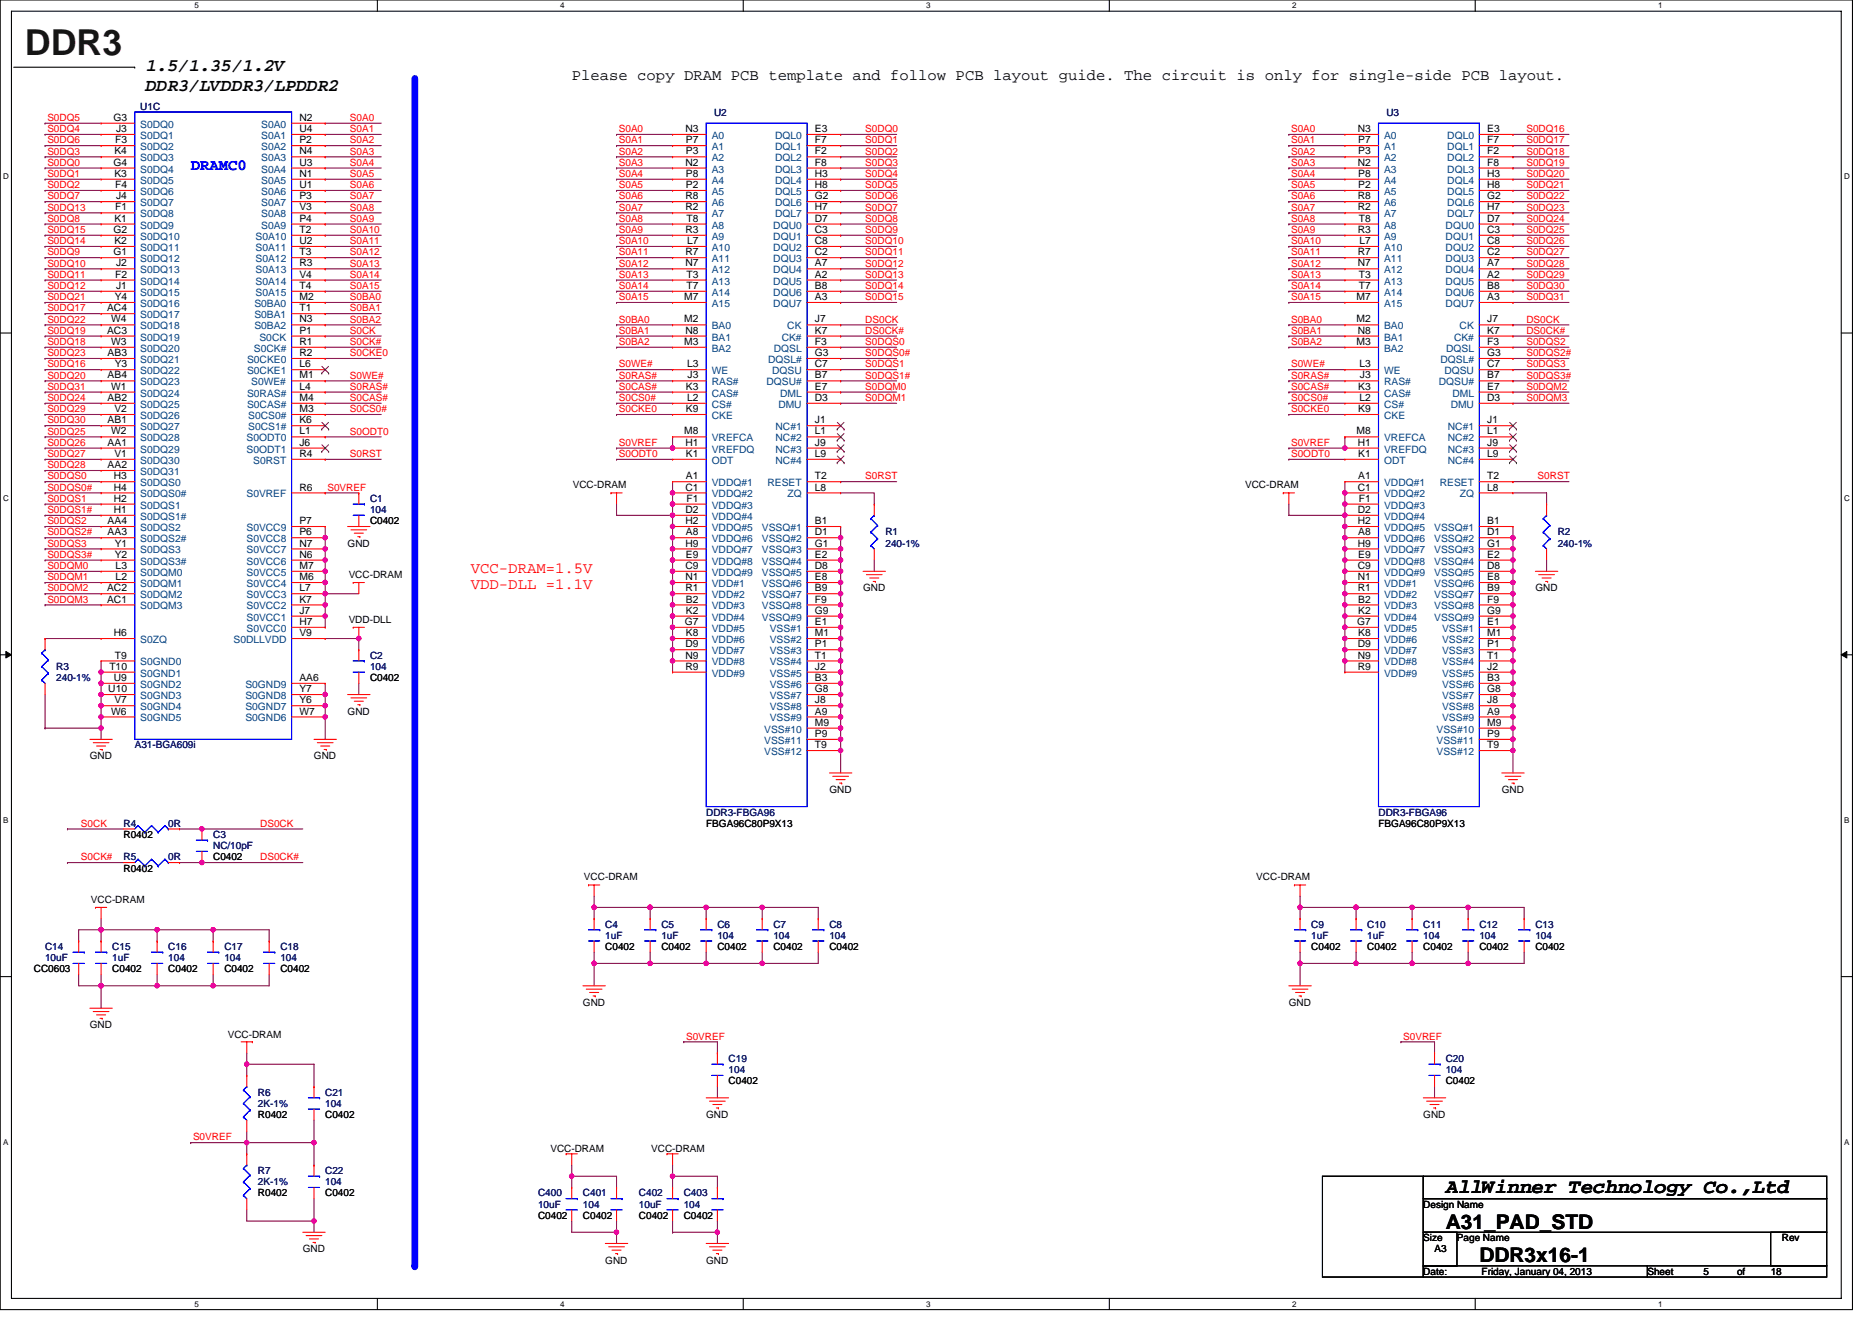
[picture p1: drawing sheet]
<svg xmlns="http://www.w3.org/2000/svg" width="297mm" height="210mm" viewBox="0 0 297 210" stroke-linecap="round" stroke-linejoin="round" font-family="sans-serif">
<defs><g id="words">
<text font-size="5.7" fill="#400000" x="4" y="8.7">DDR3</text>
<g font-size="3.2">
<text x="229.4" y="189.4">AllWinner Technology Co.,Ltd</text>
<text x="229.4" y="195">A31_PAD_STD</text>
<text x="234.7" y="200.3">DDR3x16-1</text>
</g>
<g font-size="2.8">
<text x="23.2" y="11.3">1.5/1.35/1.2V</text>
<text x="23.2" y="14.5">DDR3/LVDDR3/LPDDR2</text>
</g>
<text font-size="2.5" x="90.7" y="12.6">Please copy DRAM PCB template and follow PCB layout guide. The circuit is only for single-side PCB layout.</text>
<text font-size="2.5" fill="#00f" x="30.3" y="27">DRAMC0</text>
<g font-size="2.5" fill="#f00">
<text x="74.7" y="90.9">VCC-DRAM=1.5V</text>
<text x="74.7" y="93.5">VDD-DLL =1.1V</text>
</g>
<g font-size="1.6" fill="#000080">
<text x="22.3" y="17.4">U1C</text>
<text x="113.3" y="18.5">U2</text>
<text x="220" y="18.5">U3</text>
<text x="58.7" y="79.7">C1</text>
<text x="58.7" y="81.4">104</text>
<text x="140.5" y="85">R1</text>
<text x="140.5" y="86.8">240-1%</text>
<text x="247.2" y="85">R2</text>
<text x="247.2" y="86.8">240-1%</text>
<text x="8.9" y="106.3">R3</text>
<text x="58.7" y="104.5">C2</text>
<text x="58.7" y="106.3">104</text>
<text x="8.9" y="108.1">240-1%</text>
<text x="21.4" y="118.8">A31-BGA609i</text>
<text x="19.6" y="131.2">R4</text>
<text x="26.7" y="131.2">0R</text>
<text x="112.1" y="129.4">DDR3-FBGA96</text>
<text x="218.7" y="129.4">DDR3-FBGA96</text>
<text x="19.6" y="136.5">R5</text>
<text x="26.7" y="136.5">0R</text>
<text x="33.8" y="133">C3</text>
<text x="33.8" y="134.8">NC/10pF</text>
<text x="96.1" y="147.2">C4</text>
<text x="96.1" y="149">1uF</text>
<text x="104.9" y="147.2">C5</text>
<text x="104.9" y="149">1uF</text>
<text x="113.8" y="147.2">C6</text>
<text x="113.8" y="149">104</text>
<text x="122.7" y="147.2">C7</text>
<text x="122.7" y="149">104</text>
<text x="131.6" y="147.2">C8</text>
<text x="131.6" y="149">104</text>
<text x="208.1" y="147.2">C9</text>
<text x="208.1" y="149">1uF</text>
<text x="217" y="147.2">C10</text>
<text x="217" y="149">1uF</text>
<text x="225.8" y="147.2">C11</text>
<text x="225.8" y="149">104</text>
<text x="234.7" y="147.2">C12</text>
<text x="234.7" y="149">104</text>
<text x="243.6" y="147.2">C13</text>
<text x="243.6" y="149">104</text>
<text x="7.2" y="150.8">C14</text>
<text x="7.2" y="152.5">10uF</text>
<text x="17.8" y="150.8">C15</text>
<text x="17.8" y="152.5">1uF</text>
<text x="26.7" y="150.8">C16</text>
<text x="26.7" y="152.5">104</text>
<text x="35.6" y="150.8">C17</text>
<text x="35.6" y="152.5">104</text>
<text x="44.5" y="150.8">C18</text>
<text x="44.5" y="152.5">104</text>
<text x="40.9" y="173.9">R6</text>
<text x="51.6" y="173.9">C21</text>
<text x="115.6" y="168.6">C19</text>
<text x="115.6" y="170.3">104</text>
<text x="229.4" y="168.6">C20</text>
<text x="229.4" y="170.3">104</text>
<text x="40.9" y="175.7">2K-1%</text>
<text x="51.6" y="175.7">104</text>
<text x="40.9" y="186.3">R7</text>
<text x="40.9" y="188.1">2K-1%</text>
<text x="51.6" y="186.3">C22</text>
<text x="51.6" y="188.1">104</text>
<text x="85.4" y="189.9">C400</text>
<text x="85.4" y="191.7">10uF</text>
<text x="92.5" y="189.9">C401</text>
<text x="92.5" y="191.7">104</text>
<text x="101.4" y="189.9">C402</text>
<text x="101.4" y="191.7">10uF</text>
<text x="108.5" y="189.9">C403</text>
<text x="108.5" y="191.7">104</text>
</g>
<g font-size="1.6" fill="#f00">
<text x="7.5" y="19.2">S0DQ5</text>
<text x="7.5" y="21">S0DQ4</text>
<text x="7.5" y="22.8">S0DQ6</text>
<text x="55.5" y="19.2">S0A0</text>
<text x="55.5" y="21">S0A1</text>
<text x="55.5" y="22.8">S0A2</text>
<text x="98.2" y="21">S0A0</text>
<text x="98.2" y="22.8">S0A1</text>
<text x="137.3" y="21">S0DQ0</text>
<text x="137.3" y="22.8">S0DQ1</text>
<text x="204.9" y="21">S0A0</text>
<text x="204.9" y="22.8">S0A1</text>
<text x="242.2" y="21">S0DQ16</text>
<text x="242.2" y="22.8">S0DQ17</text>
<text x="7.5" y="24.5">S0DQ3</text>
<text x="7.5" y="26.3">S0DQ0</text>
<text x="7.5" y="28.1">S0DQ1</text>
<text x="7.5" y="29.9">S0DQ2</text>
<text x="55.5" y="24.5">S0A3</text>
<text x="55.5" y="26.3">S0A4</text>
<text x="55.5" y="28.1">S0A5</text>
<text x="55.5" y="29.9">S0A6</text>
<text x="98.2" y="24.5">S0A2</text>
<text x="98.2" y="26.3">S0A3</text>
<text x="98.2" y="28.1">S0A4</text>
<text x="98.2" y="29.9">S0A5</text>
<text x="137.3" y="24.5">S0DQ2</text>
<text x="137.3" y="26.3">S0DQ3</text>
<text x="137.3" y="28.1">S0DQ4</text>
<text x="137.3" y="29.9">S0DQ5</text>
<text x="204.9" y="24.5">S0A2</text>
<text x="204.9" y="26.3">S0A3</text>
<text x="204.9" y="28.1">S0A4</text>
<text x="204.9" y="29.9">S0A5</text>
<text x="242.2" y="24.5">S0DQ18</text>
<text x="242.2" y="26.3">S0DQ19</text>
<text x="242.2" y="28.1">S0DQ20</text>
<text x="242.2" y="29.9">S0DQ21</text>
<text x="7.5" y="31.6">S0DQ7</text>
<text x="7.5" y="33.4">S0DQ13</text>
<text x="7.5" y="35.2">S0DQ8</text>
<text x="55.5" y="31.6">S0A7</text>
<text x="55.5" y="33.4">S0A8</text>
<text x="55.5" y="35.2">S0A9</text>
<text x="98.2" y="31.6">S0A6</text>
<text x="98.2" y="33.4">S0A7</text>
<text x="98.2" y="35.2">S0A8</text>
<text x="137.3" y="31.6">S0DQ6</text>
<text x="137.3" y="33.4">S0DQ7</text>
<text x="137.3" y="35.2">S0DQ8</text>
<text x="204.9" y="31.6">S0A6</text>
<text x="204.9" y="33.4">S0A7</text>
<text x="204.9" y="35.2">S0A8</text>
<text x="242.2" y="31.6">S0DQ22</text>
<text x="242.2" y="33.4">S0DQ23</text>
<text x="242.2" y="35.2">S0DQ24</text>
<text x="7.5" y="37">S0DQ15</text>
<text x="7.5" y="38.8">S0DQ14</text>
<text x="7.5" y="40.5">S0DQ9</text>
<text x="55.5" y="37">S0A10</text>
<text x="55.5" y="38.8">S0A11</text>
<text x="55.5" y="40.5">S0A12</text>
<text x="98.2" y="37">S0A9</text>
<text x="98.2" y="38.8">S0A10</text>
<text x="98.2" y="40.5">S0A11</text>
<text x="137.3" y="37">S0DQ9</text>
<text x="137.3" y="38.8">S0DQ10</text>
<text x="137.3" y="40.5">S0DQ11</text>
<text x="204.9" y="37">S0A9</text>
<text x="204.9" y="38.8">S0A10</text>
<text x="204.9" y="40.5">S0A11</text>
<text x="242.2" y="37">S0DQ25</text>
<text x="242.2" y="38.8">S0DQ26</text>
<text x="242.2" y="40.5">S0DQ27</text>
<text x="7.5" y="42.3">S0DQ10</text>
<text x="7.5" y="44.1">S0DQ11</text>
<text x="7.5" y="45.9">S0DQ12</text>
<text x="7.5" y="47.6">S0DQ21</text>
<text x="55.5" y="42.3">S0A13</text>
<text x="55.5" y="44.1">S0A14</text>
<text x="55.5" y="47.6">S0BA0</text>
<text x="55.5" y="45.9">S0A15</text>
<text x="98.2" y="42.3">S0A12</text>
<text x="98.2" y="44.1">S0A13</text>
<text x="98.2" y="45.9">S0A14</text>
<text x="98.2" y="47.6">S0A15</text>
<text x="137.3" y="42.3">S0DQ12</text>
<text x="137.3" y="44.1">S0DQ13</text>
<text x="137.3" y="45.9">S0DQ14</text>
<text x="137.3" y="47.6">S0DQ15</text>
<text x="204.9" y="42.3">S0A12</text>
<text x="204.9" y="44.1">S0A13</text>
<text x="204.9" y="45.9">S0A14</text>
<text x="204.9" y="47.6">S0A15</text>
<text x="242.2" y="42.3">S0DQ28</text>
<text x="242.2" y="44.1">S0DQ29</text>
<text x="242.2" y="45.9">S0DQ30</text>
<text x="242.2" y="47.6">S0DQ31</text>
<text x="7.5" y="49.4">S0DQ17</text>
<text x="7.5" y="51.2">S0DQ22</text>
<text x="7.5" y="53">S0DQ19</text>
<text x="55.5" y="49.4">S0BA1</text>
<text x="55.5" y="51.2">S0BA2</text>
<text x="55.5" y="53">S0CK</text>
<text x="98.2" y="51.2">S0BA0</text>
<text x="98.2" y="53">S0BA1</text>
<text x="137.3" y="51.2">DS0CK</text>
<text x="137.3" y="53">DS0CK#</text>
<text x="204.9" y="51.2">S0BA0</text>
<text x="204.9" y="53">S0BA1</text>
<text x="242.2" y="51.2">DS0CK</text>
<text x="242.2" y="53">DS0CK#</text>
<text x="7.5" y="54.8">S0DQ18</text>
<text x="7.5" y="56.5">S0DQ23</text>
<text x="7.5" y="58.3">S0DQ16</text>
<text x="55.5" y="54.8">S0CK#</text>
<text x="55.5" y="56.5">S0CKE0</text>
<text x="98.2" y="54.8">S0BA2</text>
<text x="98.2" y="58.3">S0WE#</text>
<text x="137.3" y="54.8">S0DQS0</text>
<text x="137.3" y="56.5">S0DQS0#</text>
<text x="137.3" y="58.3">S0DQS1</text>
<text x="204.9" y="54.8">S0BA2</text>
<text x="204.9" y="58.3">S0WE#</text>
<text x="242.2" y="58.3">S0DQS3</text>
<text x="242.2" y="54.8">S0DQS2</text>
<text x="242.2" y="56.5">S0DQS2#</text>
<text x="7.5" y="60.1">S0DQ20</text>
<text x="7.5" y="61.9">S0DQ31</text>
<text x="7.5" y="63.6">S0DQ24</text>
<text x="7.5" y="65.4">S0DQ29</text>
<text x="55.5" y="60.1">S0WE#</text>
<text x="55.5" y="61.9">S0RAS#</text>
<text x="55.5" y="63.6">S0CAS#</text>
<text x="55.5" y="65.4">S0CS0#</text>
<text x="98.2" y="61.9">S0CAS#</text>
<text x="98.2" y="60.1">S0RAS#</text>
<text x="98.2" y="63.6">S0CS0#</text>
<text x="98.2" y="65.4">S0CKE0</text>
<text x="137.3" y="60.1">S0DQS1#</text>
<text x="137.3" y="61.9">S0DQM0</text>
<text x="137.3" y="63.6">S0DQM1</text>
<text x="204.9" y="60.1">S0RAS#</text>
<text x="204.9" y="61.9">S0CAS#</text>
<text x="204.9" y="63.6">S0CS0#</text>
<text x="204.9" y="65.4">S0CKE0</text>
<text x="242.2" y="60.1">S0DQS3#</text>
<text x="242.2" y="61.9">S0DQM2</text>
<text x="242.2" y="63.6">S0DQM3</text>
<text x="7.5" y="67.2">S0DQ30</text>
<text x="7.5" y="69">S0DQ25</text>
<text x="7.5" y="70.8">S0DQ26</text>
<text x="55.5" y="69">S0ODT0</text>
<text x="98.2" y="70.8">S0VREF</text>
<text x="204.9" y="70.8">S0VREF</text>
<text x="7.5" y="72.5">S0DQ27</text>
<text x="7.5" y="74.3">S0DQ28</text>
<text x="7.5" y="76.1">S0DQS0</text>
<text x="7.5" y="77.9">S0DQS0#</text>
<text x="52" y="77.9">S0VREF</text>
<text x="55.5" y="72.5">S0RST</text>
<text x="98.2" y="72.5">S0ODT0</text>
<text x="137.3" y="76.1">S0RST</text>
<text x="204.9" y="72.5">S0ODT0</text>
<text x="244" y="76.1">S0RST</text>
<text x="7.5" y="79.7">S0DQS1</text>
<text x="7.5" y="81.4">S0DQS1#</text>
<text x="7.5" y="83.2">S0DQS2</text>
<text x="7.5" y="85">S0DQS2#</text>
<text x="7.5" y="86.8">S0DQS3</text>
<text x="7.5" y="88.5">S0DQS3#</text>
<text x="7.5" y="90.3">S0DQM0</text>
<text x="7.5" y="92.1">S0DQM1</text>
<text x="7.5" y="93.9">S0DQM2</text>
<text x="7.5" y="95.7">S0DQM3</text>
<text x="12.8" y="131.2">S0CK</text>
<text x="41.3" y="131.2">DS0CK</text>
<text x="12.8" y="136.5">S0CK#</text>
<text x="41.3" y="136.5">DS0CK#</text>
<text x="108.9" y="165">S0VREF</text>
<text x="222.6" y="165">S0VREF</text>
<text x="30.6" y="181">S0VREF</text>
</g>
<g font-size="1.6">
<text x="18" y="19.2">G3</text>
<text x="18.3" y="22.7">F3</text>
<text x="18.4" y="21">J3</text>
<text x="47.5" y="19.2">N2</text>
<text x="47.5" y="21">U4</text>
<text x="47.5" y="22.7">P2</text>
<text x="108.8" y="21">N3</text>
<text x="108.8" y="22.7">P7</text>
<text x="129.3" y="21">E3</text>
<text x="129.3" y="22.7">F7</text>
<text x="215.4" y="21">N3</text>
<text x="215.5" y="22.7">P7</text>
<text x="236" y="21">E3</text>
<text x="236" y="22.7">F7</text>
<text x="18" y="26.3">G4</text>
<text x="18.2" y="24.5">K4</text>
<text x="18.2" y="28.1">K3</text>
<text x="18.3" y="29.8">F4</text>
<text x="47.5" y="24.5">N4</text>
<text x="47.5" y="26.3">U3</text>
<text x="47.5" y="28.1">N1</text>
<text x="47.5" y="29.8">U1</text>
<text x="108.8" y="26.3">N2</text>
<text x="108.8" y="24.5">P3</text>
<text x="108.8" y="28.1">P8</text>
<text x="108.8" y="29.8">P2</text>
<text x="129.3" y="24.5">F2</text>
<text x="129.3" y="26.3">F8</text>
<text x="129.3" y="28.1">H3</text>
<text x="129.3" y="29.8">H8</text>
<text x="215.4" y="26.3">N2</text>
<text x="215.5" y="24.5">P3</text>
<text x="215.5" y="28.1">P8</text>
<text x="215.5" y="29.8">P2</text>
<text x="236" y="24.5">F2</text>
<text x="236" y="26.3">F8</text>
<text x="236" y="28.1">H3</text>
<text x="236" y="29.8">H8</text>
<text x="18.2" y="35.2">K1</text>
<text x="18.3" y="33.4">F1</text>
<text x="18.4" y="31.6">J4</text>
<text x="47.5" y="31.6">P3</text>
<text x="47.5" y="33.4">V3</text>
<text x="47.5" y="35.2">P4</text>
<text x="108.8" y="31.6">R8</text>
<text x="108.8" y="33.4">R2</text>
<text x="108.9" y="35.2">T8</text>
<text x="129.3" y="35.2">D7</text>
<text x="129.3" y="31.6">G2</text>
<text x="129.3" y="33.4">H7</text>
<text x="215.4" y="31.6">R8</text>
<text x="215.4" y="33.4">R2</text>
<text x="215.6" y="35.2">T8</text>
<text x="236" y="31.6">G2</text>
<text x="236" y="33.4">H7</text>
<text x="236" y="35.2">D7</text>
<text x="18" y="37">G2</text>
<text x="18" y="40.5">G1</text>
<text x="18.2" y="38.7">K2</text>
<text x="47.5" y="37">T2</text>
<text x="47.5" y="38.7">U2</text>
<text x="47.5" y="40.5">T3</text>
<text x="108.8" y="37">R3</text>
<text x="108.8" y="40.5">R7</text>
<text x="109" y="38.7">L7</text>
<text x="129.3" y="37">C3</text>
<text x="129.3" y="38.7">C8</text>
<text x="129.3" y="40.5">C2</text>
<text x="215.4" y="37">R3</text>
<text x="215.4" y="40.5">R7</text>
<text x="215.7" y="38.7">L7</text>
<text x="236" y="37">C3</text>
<text x="236" y="38.7">C8</text>
<text x="236" y="40.5">C2</text>
<text x="18.2" y="47.6">Y4</text>
<text x="18.3" y="44.1">F2</text>
<text x="18.4" y="42.3">J2</text>
<text x="18.4" y="45.8">J1</text>
<text x="47.5" y="47.6">M2</text>
<text x="47.5" y="42.3">R3</text>
<text x="47.5" y="44.1">V4</text>
<text x="47.5" y="45.8">T4</text>
<text x="108.6" y="47.6">M7</text>
<text x="108.8" y="42.3">N7</text>
<text x="108.9" y="44.1">T3</text>
<text x="108.9" y="45.8">T7</text>
<text x="129.3" y="42.3">A7</text>
<text x="129.3" y="44.1">A2</text>
<text x="129.3" y="45.8">B8</text>
<text x="129.3" y="47.6">A3</text>
<text x="215.3" y="47.6">M7</text>
<text x="215.4" y="42.3">N7</text>
<text x="215.6" y="44.1">T3</text>
<text x="215.6" y="45.8">T7</text>
<text x="236" y="42.3">A7</text>
<text x="236" y="44.1">A2</text>
<text x="236" y="45.8">B8</text>
<text x="236" y="47.6">A3</text>
<text x="17" y="49.4">AC4</text>
<text x="17" y="53">AC3</text>
<text x="17.6" y="51.2">W4</text>
<text x="47.5" y="53">P1</text>
<text x="47.5" y="49.4">T1</text>
<text x="47.5" y="51.2">N3</text>
<text x="108.6" y="51.2">M2</text>
<text x="108.8" y="53">N8</text>
<text x="129.3" y="51.2">J7</text>
<text x="129.3" y="53">K7</text>
<text x="215.3" y="51.2">M2</text>
<text x="215.4" y="53">N8</text>
<text x="236" y="51.2">J7</text>
<text x="236" y="53">K7</text>
<text x="17.1" y="56.5">AB3</text>
<text x="17.6" y="54.7">W3</text>
<text x="18.2" y="58.3">Y3</text>
<text x="47.5" y="54.7">R1</text>
<text x="47.5" y="56.5">R2</text>
<text x="47.5" y="58.3">L6</text>
<text x="108.6" y="54.7">M3</text>
<text x="109" y="58.3">L3</text>
<text x="129.3" y="54.7">F3</text>
<text x="129.3" y="56.5">G3</text>
<text x="129.3" y="58.3">C7</text>
<text x="215.3" y="54.7">M3</text>
<text x="215.7" y="58.3">L3</text>
<text x="236" y="54.7">F3</text>
<text x="236" y="56.5">G3</text>
<text x="236" y="58.3">C7</text>
<text x="17.1" y="60.1">AB4</text>
<text x="17.1" y="63.6">AB2</text>
<text x="17.6" y="61.8">W1</text>
<text x="18.2" y="65.4">V2</text>
<text x="47.5" y="65.4">M3</text>
<text x="47.5" y="60.1">M1</text>
<text x="47.5" y="61.8">L4</text>
<text x="47.5" y="63.6">M4</text>
<text x="108.8" y="61.8">K3</text>
<text x="108.8" y="65.4">K9</text>
<text x="109" y="63.6">L2</text>
<text x="109.1" y="60.1">J3</text>
<text x="129.3" y="61.8">E7</text>
<text x="129.3" y="63.6">D3</text>
<text x="129.3" y="60.1">B7</text>
<text x="215.5" y="61.8">K3</text>
<text x="215.5" y="65.4">K9</text>
<text x="215.7" y="63.6">L2</text>
<text x="215.8" y="60.1">J3</text>
<text x="236" y="61.8">E7</text>
<text x="236" y="63.6">D3</text>
<text x="236" y="60.1">B7</text>
<text x="17.1" y="67.2">AB1</text>
<text x="17.1" y="70.7">AA1</text>
<text x="17.6" y="69">W2</text>
<text x="47.5" y="67.2">K6</text>
<text x="47.5" y="69">L1</text>
<text x="47.5" y="70.7">J6</text>
<text x="108.6" y="69">M8</text>
<text x="108.8" y="70.7">H1</text>
<text x="129.3" y="67.2">J1</text>
<text x="129.3" y="69">L1</text>
<text x="129.3" y="70.7">J9</text>
<text x="215.3" y="69">M8</text>
<text x="215.4" y="70.7">H1</text>
<text x="236" y="67.2">J1</text>
<text x="236" y="69">L1</text>
<text x="236" y="70.7">J9</text>
<text x="17.1" y="74.3">AA2</text>
<text x="18.1" y="76.1">H3</text>
<text x="18.1" y="77.9">H4</text>
<text x="18.2" y="72.5">V1</text>
<text x="47.5" y="72.5">R4</text>
<text x="47.5" y="77.9">R6</text>
<text x="90.9" y="77.5">VCC-DRAM</text>
<text x="108.8" y="77.9">C1</text>
<text x="108.8" y="72.5">K1</text>
<text x="108.8" y="76.1">A1</text>
<text x="129.3" y="77.9">L8</text>
<text x="129.3" y="72.5">L9</text>
<text x="129.3" y="76.1">T2</text>
<text x="197.6" y="77.5">VCC-DRAM</text>
<text x="215.4" y="77.9">C1</text>
<text x="215.5" y="72.5">K1</text>
<text x="215.5" y="76.1">A1</text>
<text x="236" y="77.9">L8</text>
<text x="236" y="72.5">L9</text>
<text x="236" y="76.1">T2</text>
<text x="17.1" y="83.2">AA4</text>
<text x="18.1" y="79.6">H2</text>
<text x="18.1" y="81.4">H1</text>
<text x="47.5" y="83.2">P7</text>
<text x="58.7" y="83.2">C0402</text>
<text x="108.8" y="81.4">D2</text>
<text x="108.8" y="83.2">H2</text>
<text x="108.9" y="79.6">F1</text>
<text x="129.3" y="83.2">B1</text>
<text x="215.4" y="81.4">D2</text>
<text x="215.4" y="83.2">H2</text>
<text x="215.6" y="79.6">F1</text>
<text x="236" y="83.2">B1</text>
<text x="17.1" y="85">AA3</text>
<text x="18.2" y="86.7">Y1</text>
<text x="18.2" y="88.5">Y2</text>
<text x="47.5" y="88.5">N6</text>
<text x="47.5" y="86.7">N7</text>
<text x="47.5" y="85">P6</text>
<text x="55.2" y="86.8">GND</text>
<text x="108.8" y="86.7">H9</text>
<text x="108.8" y="85">A8</text>
<text x="108.8" y="88.5">E9</text>
<text x="129.3" y="85">D1</text>
<text x="129.3" y="86.7">G1</text>
<text x="129.3" y="88.5">E2</text>
<text x="215.4" y="86.7">H9</text>
<text x="215.5" y="85">A8</text>
<text x="215.5" y="88.5">E9</text>
<text x="236" y="85">D1</text>
<text x="236" y="86.7">G1</text>
<text x="236" y="88.5">E2</text>
<text x="17" y="93.9">AC2</text>
<text x="17" y="95.6">AC1</text>
<text x="18.3" y="90.3">L3</text>
<text x="18.3" y="92.1">L2</text>
<text x="47.5" y="95.6">K7</text>
<text x="47.5" y="93.9">L7</text>
<text x="47.5" y="92.1">M6</text>
<text x="47.5" y="90.3">M7</text>
<text x="55.3" y="91.7">VCC-DRAM</text>
<text x="108.8" y="90.3">C9</text>
<text x="108.8" y="93.9">R1</text>
<text x="108.8" y="92.1">N1</text>
<text x="108.8" y="95.6">B2</text>
<text x="129.3" y="90.3">D8</text>
<text x="129.3" y="92.1">E8</text>
<text x="129.3" y="93.9">B9</text>
<text x="129.3" y="95.6">F9</text>
<text x="136.9" y="93.9">GND</text>
<text x="215.4" y="90.3">C9</text>
<text x="215.4" y="93.9">R1</text>
<text x="215.4" y="92.1">N1</text>
<text x="215.5" y="95.6">B2</text>
<text x="236" y="90.3">D8</text>
<text x="236" y="92.1">E8</text>
<text x="236" y="93.9">B9</text>
<text x="236" y="95.6">F9</text>
<text x="243.6" y="93.9">GND</text>
<text x="18.1" y="101">H6</text>
<text x="47.5" y="99.2">H7</text>
<text x="47.5" y="97.4">J7</text>
<text x="47.5" y="101">V9</text>
<text x="55.3" y="98.8">VDD-DLL</text>
<text x="108.7" y="99.2">G7</text>
<text x="108.8" y="97.4">K2</text>
<text x="108.8" y="101">K8</text>
<text x="129.3" y="97.4">G9</text>
<text x="129.3" y="99.2">E1</text>
<text x="129.3" y="101">M1</text>
<text x="215.3" y="99.2">G7</text>
<text x="215.5" y="97.4">K2</text>
<text x="215.5" y="101">K8</text>
<text x="236" y="97.4">G9</text>
<text x="236" y="99.2">E1</text>
<text x="236" y="101">M1</text>
<text x="17.4" y="106.3">T10</text>
<text x="18.2" y="104.5">T9</text>
<text x="108.8" y="102.7">D9</text>
<text x="108.8" y="104.5">N9</text>
<text x="108.8" y="106.3">R9</text>
<text x="129.3" y="102.7">P1</text>
<text x="129.3" y="104.5">T1</text>
<text x="129.3" y="106.3">J2</text>
<text x="215.4" y="102.7">D9</text>
<text x="215.4" y="104.5">N9</text>
<text x="215.4" y="106.3">R9</text>
<text x="236" y="102.7">P1</text>
<text x="236" y="104.5">T1</text>
<text x="236" y="106.3">J2</text>
<text x="17.2" y="109.9">U10</text>
<text x="17.6" y="113.4">W6</text>
<text x="18.1" y="108.1">U9</text>
<text x="18.2" y="111.6">V7</text>
<text x="47.5" y="113.4">W7</text>
<text x="47.5" y="111.6">Y6</text>
<text x="47.5" y="109.9">Y7</text>
<text x="47.5" y="108.1">AA6</text>
<text x="55.2" y="113.4">GND</text>
<text x="58.7" y="108.1">C0402</text>
<text x="129.3" y="108.1">B3</text>
<text x="129.3" y="109.9">G8</text>
<text x="129.3" y="111.6">J8</text>
<text x="129.3" y="113.4">A9</text>
<text x="236" y="108.1">B3</text>
<text x="236" y="109.9">G8</text>
<text x="236" y="111.6">J8</text>
<text x="236" y="113.4">A9</text>
<text x="129.3" y="115.2">M9</text>
<text x="129.3" y="117">P9</text>
<text x="129.3" y="118.7">T9</text>
<text x="236" y="115.2">M9</text>
<text x="236" y="117">P9</text>
<text x="236" y="118.7">T9</text>
<text x="14.3" y="120.5">GND</text>
<text x="49.8" y="120.5">GND</text>
<text x="131.6" y="125.9">GND</text>
<text x="238.3" y="125.9">GND</text>
<text x="112.1" y="131.2">FBGA96C80P9X13</text>
<text x="218.7" y="131.2">FBGA96C80P9X13</text>
<text x="19.6" y="133">R0402</text>
<text x="33.8" y="136.5">C0402</text>
<text x="14.4" y="143.3">VCC-DRAM</text>
<text x="19.6" y="138.3">R0402</text>
<text x="92.7" y="139.7">VCC-DRAM</text>
<text x="199.3" y="139.7">VCC-DRAM</text>
<text x="5.4" y="154.3">CC0603</text>
<text x="17.8" y="154.3">C0402</text>
<text x="26.7" y="154.3">C0402</text>
<text x="35.6" y="154.3">C0402</text>
<text x="44.5" y="154.3">C0402</text>
<text x="96.1" y="150.8">C0402</text>
<text x="104.9" y="150.8">C0402</text>
<text x="113.8" y="150.8">C0402</text>
<text x="122.7" y="150.8">C0402</text>
<text x="131.6" y="150.8">C0402</text>
<text x="208.1" y="150.8">C0402</text>
<text x="217" y="150.8">C0402</text>
<text x="225.8" y="150.8">C0402</text>
<text x="234.7" y="150.8">C0402</text>
<text x="243.6" y="150.8">C0402</text>
<text x="92.5" y="159.7">GND</text>
<text x="204.5" y="159.7">GND</text>
<text x="14.3" y="163.2">GND</text>
<text x="36.1" y="164.8">VCC-DRAM</text>
<text x="115.6" y="172.1">C0402</text>
<text x="229.4" y="172.1">C0402</text>
<text x="40.9" y="177.4">R0402</text>
<text x="51.6" y="177.4">C0402</text>
<text x="112.1" y="177.4">GND</text>
<text x="225.8" y="177.4">GND</text>
<text x="87.3" y="182.8">VCC-DRAM</text>
<text x="103.3" y="182.8">VCC-DRAM</text>
<text x="40.9" y="189.9">R0402</text>
<text x="51.6" y="189.9">C0402</text>
<text x="225.8" y="191.7">Design Name</text>
<text x="85.4" y="193.4">C0402</text>
<text x="92.5" y="193.4">C0402</text>
<text x="101.4" y="193.4">C0402</text>
<text x="108.5" y="193.4">C0402</text>
<text x="225.8" y="197">Size</text>
<text x="231.2" y="197">Page Name</text>
<text x="282.7" y="197">Rev</text>
<text x="48" y="198.8">GND</text>
<text x="96.1" y="200.6">GND</text>
<text x="112.1" y="200.6">GND</text>
<text x="225.8" y="202.3">Date:</text>
<text x="227.6" y="198.8">A3</text>
<text x="235.1" y="202.3">Friday, January 04, 2013</text>
<text x="261.4" y="202.3">Sheet</text>
<text x="270.3" y="202.3">5</text>
<text x="275.6" y="202.3">of</text>
<text x="281" y="202.3">18</text>
</g>
<g font-size="1.6" fill="#004080">
<text x="22.3" y="20.3">S0DQ0</text>
<text x="22.3" y="22.1">S0DQ1</text>
<text x="22.3" y="23.8">S0DQ2</text>
<text x="41.4" y="20.3">S0A0</text>
<text x="41.4" y="22.1">S0A1</text>
<text x="41.4" y="23.8">S0A2</text>
<text x="112.9" y="22.1">A0</text>
<text x="112.9" y="23.8">A1</text>
<text x="123" y="22.1">DQL0</text>
<text x="123" y="23.8">DQL1</text>
<text x="219.6" y="22.1">A0</text>
<text x="219.6" y="23.8">A1</text>
<text x="229.7" y="22.1">DQL0</text>
<text x="229.7" y="23.8">DQL1</text>
<text x="22.3" y="25.6">S0DQ3</text>
<text x="22.3" y="27.4">S0DQ4</text>
<text x="22.3" y="29.2">S0DQ5</text>
<text x="41.4" y="25.6">S0A3</text>
<text x="41.4" y="27.4">S0A4</text>
<text x="41.4" y="29.2">S0A5</text>
<text x="112.9" y="25.6">A2</text>
<text x="112.9" y="27.4">A3</text>
<text x="112.9" y="29.2">A4</text>
<text x="123" y="25.6">DQL2</text>
<text x="123" y="27.4">DQL3</text>
<text x="123" y="29.2">DQL4</text>
<text x="219.6" y="25.6">A2</text>
<text x="219.6" y="27.4">A3</text>
<text x="219.6" y="29.2">A4</text>
<text x="229.7" y="25.6">DQL2</text>
<text x="229.7" y="27.4">DQL3</text>
<text x="229.7" y="29.2">DQL4</text>
<text x="22.3" y="30.9">S0DQ6</text>
<text x="22.3" y="32.7">S0DQ7</text>
<text x="22.3" y="34.5">S0DQ8</text>
<text x="41.4" y="30.9">S0A6</text>
<text x="41.4" y="32.7">S0A7</text>
<text x="41.4" y="34.5">S0A8</text>
<text x="112.9" y="30.9">A5</text>
<text x="112.9" y="32.7">A6</text>
<text x="112.9" y="34.5">A7</text>
<text x="123" y="30.9">DQL5</text>
<text x="123" y="32.7">DQL6</text>
<text x="123" y="34.5">DQL7</text>
<text x="219.6" y="30.9">A5</text>
<text x="219.6" y="32.7">A6</text>
<text x="219.6" y="34.5">A7</text>
<text x="229.7" y="30.9">DQL5</text>
<text x="229.7" y="32.7">DQL6</text>
<text x="229.7" y="34.5">DQL7</text>
<text x="22.3" y="36.3">S0DQ9</text>
<text x="22.3" y="38.1">S0DQ10</text>
<text x="22.3" y="39.8">S0DQ11</text>
<text x="22.3" y="41.6">S0DQ12</text>
<text x="40.6" y="38.1">S0A10</text>
<text x="40.6" y="39.8">S0A11</text>
<text x="40.6" y="41.6">S0A12</text>
<text x="41.4" y="36.3">S0A9</text>
<text x="112.9" y="36.3">A8</text>
<text x="112.9" y="38.1">A9</text>
<text x="112.9" y="39.8">A10</text>
<text x="112.9" y="41.6">A11</text>
<text x="122.7" y="36.3">DQU0</text>
<text x="122.7" y="38.1">DQU1</text>
<text x="122.7" y="39.8">DQU2</text>
<text x="122.7" y="41.6">DQU3</text>
<text x="219.6" y="36.3">A8</text>
<text x="219.6" y="38.1">A9</text>
<text x="219.6" y="39.8">A10</text>
<text x="219.6" y="41.6">A11</text>
<text x="229.4" y="36.3">DQU0</text>
<text x="229.4" y="38.1">DQU1</text>
<text x="229.4" y="39.8">DQU2</text>
<text x="229.4" y="41.6">DQU3</text>
<text x="22.3" y="43.4">S0DQ13</text>
<text x="22.3" y="45.2">S0DQ14</text>
<text x="22.3" y="46.9">S0DQ15</text>
<text x="40.6" y="43.4">S0A13</text>
<text x="40.6" y="45.2">S0A14</text>
<text x="40.6" y="46.9">S0A15</text>
<text x="112.9" y="43.4">A12</text>
<text x="112.9" y="45.2">A13</text>
<text x="112.9" y="46.9">A14</text>
<text x="122.7" y="43.4">DQU4</text>
<text x="122.7" y="45.2">DQU5</text>
<text x="122.7" y="46.9">DQU6</text>
<text x="219.6" y="43.4">A12</text>
<text x="219.6" y="45.2">A13</text>
<text x="219.6" y="46.9">A14</text>
<text x="229.4" y="43.4">DQU4</text>
<text x="229.4" y="45.2">DQU5</text>
<text x="229.4" y="46.9">DQU6</text>
<text x="22.3" y="48.7">S0DQ16</text>
<text x="22.3" y="50.5">S0DQ17</text>
<text x="22.3" y="52.3">S0DQ18</text>
<text x="40.4" y="48.7">S0BA0</text>
<text x="40.4" y="50.5">S0BA1</text>
<text x="40.4" y="52.3">S0BA2</text>
<text x="112.9" y="48.7">A15</text>
<text x="112.9" y="52.3">BA0</text>
<text x="122.7" y="48.7">DQU7</text>
<text x="124.9" y="52.3">CK</text>
<text x="219.6" y="48.7">A15</text>
<text x="219.6" y="52.3">BA0</text>
<text x="229.4" y="48.7">DQU7</text>
<text x="231.6" y="52.3">CK</text>
<text x="22.3" y="54.1">S0DQ19</text>
<text x="22.3" y="55.8">S0DQ20</text>
<text x="22.3" y="57.6">S0DQ21</text>
<text x="22.3" y="59.4">S0DQ22</text>
<text x="39.2" y="57.6">S0CKE0</text>
<text x="39.2" y="59.4">S0CKE1</text>
<text x="40.3" y="55.8">S0CK#</text>
<text x="41.2" y="54.1">S0CK</text>
<text x="112.9" y="54.1">BA1</text>
<text x="112.9" y="55.8">BA2</text>
<text x="112.9" y="59.4">WE</text>
<text x="121.9" y="57.6">DQSL#</text>
<text x="122.5" y="59.4">DQSU</text>
<text x="122.8" y="55.8">DQSL</text>
<text x="124" y="54.1">CK#</text>
<text x="219.6" y="54.1">BA1</text>
<text x="219.6" y="55.8">BA2</text>
<text x="219.6" y="59.4">WE</text>
<text x="228.6" y="57.6">DQSL#</text>
<text x="229.2" y="59.4">DQSU</text>
<text x="229.5" y="55.8">DQSL</text>
<text x="230.7" y="54.1">CK#</text>
<text x="22.3" y="61.2">S0DQ23</text>
<text x="22.3" y="62.9">S0DQ24</text>
<text x="22.3" y="64.7">S0DQ25</text>
<text x="39.2" y="62.9">S0RAS#</text>
<text x="39.2" y="64.7">S0CAS#</text>
<text x="39.9" y="61.2">S0WE#</text>
<text x="112.9" y="61.2">RAS#</text>
<text x="112.9" y="62.9">CAS#</text>
<text x="112.9" y="64.7">CS#</text>
<text x="121.6" y="61.2">DQSU#</text>
<text x="123.5" y="64.7">DMU</text>
<text x="123.8" y="62.9">DML</text>
<text x="219.6" y="61.2">RAS#</text>
<text x="219.6" y="62.9">CAS#</text>
<text x="219.6" y="64.7">CS#</text>
<text x="228.3" y="61.2">DQSU#</text>
<text x="230.2" y="64.7">DMU</text>
<text x="230.5" y="62.9">DML</text>
<text x="22.3" y="66.5">S0DQ26</text>
<text x="22.3" y="68.3">S0DQ27</text>
<text x="22.3" y="70.1">S0DQ28</text>
<text x="22.3" y="71.8">S0DQ29</text>
<text x="39.1" y="70.1">S0ODT0</text>
<text x="39.1" y="71.8">S0ODT1</text>
<text x="39.4" y="66.5">S0CS0#</text>
<text x="39.4" y="68.3">S0CS1#</text>
<text x="112.9" y="66.5">CKE</text>
<text x="112.9" y="70.1">VREFCA</text>
<text x="112.9" y="71.8">VREFDQ</text>
<text x="123.1" y="68.3">NC#1</text>
<text x="123.1" y="70.1">NC#2</text>
<text x="123.1" y="71.8">NC#3</text>
<text x="219.6" y="66.5">CKE</text>
<text x="219.6" y="70.1">VREFCA</text>
<text x="219.6" y="71.8">VREFDQ</text>
<text x="229.7" y="68.3">NC#1</text>
<text x="229.7" y="70.1">NC#2</text>
<text x="229.7" y="71.8">NC#3</text>
<text x="22.3" y="73.6">S0DQ30</text>
<text x="22.3" y="75.4">S0DQ31</text>
<text x="22.3" y="77.2">S0DQS0</text>
<text x="40.2" y="73.6">S0RST</text>
<text x="112.9" y="73.6">ODT</text>
<text x="112.9" y="77.2">VDDQ#1</text>
<text x="121.8" y="77.2">RESET</text>
<text x="123.1" y="73.6">NC#4</text>
<text x="219.6" y="73.6">ODT</text>
<text x="219.6" y="77.2">VDDQ#1</text>
<text x="228.4" y="77.2">RESET</text>
<text x="229.7" y="73.6">NC#4</text>
<text x="22.3" y="79">S0DQS0#</text>
<text x="22.3" y="80.7">S0DQS1</text>
<text x="22.3" y="82.5">S0DQS1#</text>
<text x="39.1" y="79">S0VREF</text>
<text x="112.9" y="79">VDDQ#2</text>
<text x="112.9" y="80.7">VDDQ#3</text>
<text x="112.9" y="82.5">VDDQ#4</text>
<text x="124.9" y="79">ZQ</text>
<text x="219.6" y="79">VDDQ#2</text>
<text x="219.6" y="80.7">VDDQ#3</text>
<text x="219.6" y="82.5">VDDQ#4</text>
<text x="231.6" y="79">ZQ</text>
<text x="22.3" y="84.3">S0DQS2</text>
<text x="22.3" y="86.1">S0DQS2#</text>
<text x="22.3" y="87.8">S0DQS3</text>
<text x="22.3" y="89.6">S0DQS3#</text>
<text x="39.1" y="89.6">S0VCC6</text>
<text x="39.1" y="87.8">S0VCC7</text>
<text x="39.1" y="86.1">S0VCC8</text>
<text x="39.1" y="84.3">S0VCC9</text>
<text x="112.9" y="84.3">VDDQ#5</text>
<text x="112.9" y="86.1">VDDQ#6</text>
<text x="112.9" y="87.8">VDDQ#7</text>
<text x="112.9" y="89.6">VDDQ#8</text>
<text x="120.9" y="84.3">VSSQ#1</text>
<text x="120.9" y="86.1">VSSQ#2</text>
<text x="120.9" y="87.8">VSSQ#3</text>
<text x="120.9" y="89.6">VSSQ#4</text>
<text x="219.6" y="84.3">VDDQ#5</text>
<text x="219.6" y="86.1">VDDQ#6</text>
<text x="219.6" y="87.8">VDDQ#7</text>
<text x="219.6" y="89.6">VDDQ#8</text>
<text x="227.6" y="84.3">VSSQ#1</text>
<text x="227.6" y="86.1">VSSQ#2</text>
<text x="227.6" y="87.8">VSSQ#3</text>
<text x="227.6" y="89.6">VSSQ#4</text>
<text x="22.3" y="91.4">S0DQM0</text>
<text x="22.3" y="93.2">S0DQM1</text>
<text x="22.3" y="95">S0DQM2</text>
<text x="39.1" y="95">S0VCC3</text>
<text x="39.1" y="93.2">S0VCC4</text>
<text x="39.1" y="91.4">S0VCC5</text>
<text x="112.9" y="91.4">VDDQ#9</text>
<text x="112.9" y="95">VDD#2</text>
<text x="112.9" y="93.2">VDD#1</text>
<text x="120.9" y="91.4">VSSQ#5</text>
<text x="120.9" y="93.2">VSSQ#6</text>
<text x="120.9" y="95">VSSQ#7</text>
<text x="219.6" y="91.4">VDDQ#9</text>
<text x="219.6" y="95">VDD#2</text>
<text x="219.6" y="93.2">VDD#1</text>
<text x="227.6" y="91.4">VSSQ#5</text>
<text x="227.6" y="93.2">VSSQ#6</text>
<text x="227.6" y="95">VSSQ#7</text>
<text x="22.3" y="96.7">S0DQM3</text>
<text x="39.1" y="100.3">S0VCC0</text>
<text x="39.1" y="98.5">S0VCC1</text>
<text x="39.1" y="96.7">S0VCC2</text>
<text x="112.9" y="96.7">VDD#3</text>
<text x="112.9" y="98.5">VDD#4</text>
<text x="112.9" y="100.3">VDD#5</text>
<text x="120.9" y="96.7">VSSQ#8</text>
<text x="120.9" y="98.5">VSSQ#9</text>
<text x="122.1" y="100.3">VSS#1</text>
<text x="219.6" y="96.7">VDD#3</text>
<text x="219.6" y="98.5">VDD#4</text>
<text x="219.6" y="100.3">VDD#5</text>
<text x="227.6" y="96.7">VSSQ#8</text>
<text x="227.6" y="98.5">VSSQ#9</text>
<text x="228.8" y="100.3">VSS#1</text>
<text x="22.3" y="102.1">S0ZQ</text>
<text x="22.3" y="105.6">S0GND0</text>
<text x="22.3" y="107.4">S0GND1</text>
<text x="37.1" y="102.1">S0DLLVDD</text>
<text x="112.9" y="102.1">VDD#6</text>
<text x="112.9" y="103.8">VDD#7</text>
<text x="112.9" y="105.6">VDD#8</text>
<text x="112.9" y="107.4">VDD#9</text>
<text x="122.1" y="102.1">VSS#2</text>
<text x="122.1" y="103.8">VSS#3</text>
<text x="122.1" y="105.6">VSS#4</text>
<text x="122.1" y="107.4">VSS#5</text>
<text x="219.6" y="102.1">VDD#6</text>
<text x="219.6" y="103.8">VDD#7</text>
<text x="219.6" y="105.6">VDD#8</text>
<text x="219.6" y="107.4">VDD#9</text>
<text x="228.8" y="102.1">VSS#2</text>
<text x="228.8" y="103.8">VSS#3</text>
<text x="228.8" y="105.6">VSS#4</text>
<text x="228.8" y="107.4">VSS#5</text>
<text x="22.3" y="109.2">S0GND2</text>
<text x="22.3" y="111">S0GND3</text>
<text x="22.3" y="112.7">S0GND4</text>
<text x="38.9" y="112.7">S0GND7</text>
<text x="38.9" y="111">S0GND8</text>
<text x="38.9" y="109.2">S0GND9</text>
<text x="122.1" y="109.2">VSS#6</text>
<text x="122.1" y="111">VSS#7</text>
<text x="122.1" y="112.7">VSS#8</text>
<text x="228.8" y="109.2">VSS#6</text>
<text x="228.8" y="111">VSS#7</text>
<text x="228.8" y="112.7">VSS#8</text>
<text x="22.3" y="114.5">S0GND5</text>
<text x="38.9" y="114.5">S0GND6</text>
<text x="121.3" y="116.3">VSS#10</text>
<text x="121.3" y="118.1">VSS#11</text>
<text x="121.3" y="119.8">VSS#12</text>
<text x="122.1" y="114.5">VSS#9</text>
<text x="227.9" y="116.3">VSS#10</text>
<text x="227.9" y="118.1">VSS#11</text>
<text x="227.9" y="119.8">VSS#12</text>
<text x="228.8" y="114.5">VSS#9</text>
</g>
<g font-size="1.3">
<text x="30.8" y="1.3">5</text>
<text x="88.9" y="1.3">4</text>
<text x="147" y="1.3">3</text>
<text x="205" y="1.3">2</text>
<text x="263.1" y="1.3">1</text>
<text x=".5" y="28.4">D</text>
<text x="292.6" y="28.4">D</text>
<text x=".5" y="79.5">C</text>
<text x="292.6" y="79.5">C</text>
<text x=".5" y="130.6">B</text>
<text x="292.6" y="130.6">B</text>
<text x=".5" y="181.7">A</text>
<text x="292.6" y="181.7">A</text>
<text x="30.8" y="207.4">5</text>
<text x="88.9" y="207.4">4</text>
<text x="147" y="207.4">3</text>
<text x="205" y="207.4">2</text>
<text x="263.1" y="207.4">1</text>
</g>
</g></defs>
<path d="M0 0h293.9v207.9h-293.9zM1.8 1.8h290.4v204.3h-290.4z" fill="none" stroke="#000" stroke-width=".17"/>
<g fill="#fff">
<path d="M30.8 .2h.7v1.4h-.7z"/>
<path d="M30.8 206.3h.7v1.4h-.7z"/>
</g>
<path d="M59.9 0v1.8M59.9 206.1v1.8" fill="none" stroke="#000" stroke-width=".17"/>
<g fill="#fff">
<path d="M88.9 .2h.7v1.4h-.7z"/>
<path d="M88.9 206.3h.7v1.4h-.7z"/>
</g>
<path d="M117.9 0v1.8M117.9 206.1v1.8" fill="none" stroke="#000" stroke-width=".17"/>
<g fill="#fff">
<path d="M147 .2h.7v1.4h-.7z"/>
<path d="M147 206.3h.7v1.4h-.7z"/>
</g>
<path d="M176 0v1.8M176 206.1v1.8" fill="none" stroke="#000" stroke-width=".17"/>
<g fill="#fff">
<path d="M205 .2h.7v1.4h-.7z"/>
<path d="M205 206.3h.7v1.4h-.7z"/>
</g>
<path d="M234.1 0v1.8M234.1 206.1v1.8" fill="none" stroke="#000" stroke-width=".17"/>
<g fill="#fff">
<path d="M263.1 .2h.7v1.4h-.7z"/>
<path d="M263.1 206.3h.7v1.4h-.7z"/>
<path d="M.5 27.3h.9v1.4h-.9z"/>
<path d="M292.6 27.3h.9v1.4h-.9z"/>
<path d="M.5 78.4h.9v1.4h-.9z"/>
<path d="M292.6 78.4h.9v1.4h-.9z"/>
</g>
<path d="M0 52.9h1.8M292.2 52.9h1.7" fill="none" stroke="#000" stroke-width=".17"/>
<g fill="#fff">
<path d="M.5 129.5h.8v1.4h-.8z"/>
<path d="M292.6 129.5h.9v1.4h-.9z"/>
</g>
<path d="M0 103.9h1.8M292.2 103.9h1.7" fill="none" stroke="#000" stroke-width=".17"/>
<path d="M.9 103.4l.9 .5-.9 .5zM292.2 103.9l.8-.5v1z" fill="#000" stroke="#000" stroke-width=".16"/>
<g fill="#fff">
<path d="M.5 180.5h.8v1.4h-.8z"/>
<path d="M292.6 180.5h.9v1.4h-.9z"/>
</g>
<path d="M2.2 10.7h19.2M21.4 10.7h.1M0 155h1.8M292.2 155h1.7M209.8 186.7h16v16h-16zM225.8 186.7h64.1v3.5h-64.1zM225.8 190.2h64.1v5.4h-64.1zM225.8 195.6h5.4v5.3h-5.4zM281 195.6h8.9v5.3h-8.9zM225.8 200.9h35.6v1.8h-35.6zM261.4 200.9h28.5v1.8h-28.5z" fill="none" stroke="#000" stroke-width=".17"/>
<path d="M65.8 12.4v188.5M65.8 200.9h.1" fill="none" stroke="#00f" stroke-width="1.1"/>
<g fill="none" stroke="#800040" stroke-width=".17">
<path d="M7.2 19.6h.1M7.2 19.6h8.8M51.6 19.6h.1M51.6 19.6h8.9M7.2 21.3h.1M7.2 23.1h.1M7.2 24.9h.1M7.2 26.7h.1M7.2 28.4h.1M7.2 30.2h.1M7.2 32h.1M7.2 33.8h.1"/>
<path d="M7.2 35.6h.1M7.2 37.3h.1M7.2 39.1h.1M7.2 21.3h8.8M7.2 23.1h8.8M7.2 24.9h8.8M7.2 26.7h8.8M7.2 28.4h8.8M7.2 30.2h8.8M7.2 32h8.8M7.2 33.8h8.8M7.2 35.6h8.8"/>
<path d="M7.2 37.3h8.8M7.2 39.1h8.8M51.6 21.3h.1M51.6 23.1h.1M51.6 24.9h.1M51.6 26.7h.1M51.6 28.4h.1M51.6 30.2h.1M51.6 32h.1M51.6 33.8h.1M51.6 35.6h.1M51.6 37.3h.1"/>
<path d="M51.6 39.1h.1M51.6 21.3h8.9M51.6 23.1h8.9M51.6 24.9h8.9M51.6 26.7h8.9M51.6 28.4h8.9M51.6 30.2h8.9M51.6 32h8.9M51.6 33.8h8.9M51.6 35.6h8.9M51.6 37.3h8.9M51.6 39.1h8.9"/>
<path d="M97.8 21.3h.1M97.8 23.1h.1M97.8 24.9h.1M97.8 26.7h.1M97.8 28.4h.1M97.8 30.2h.1M97.8 32h.1M97.8 33.8h.1M97.8 35.6h.1M97.8 37.3h.1M97.8 39.1h.1M97.8 21.3h8.9"/>
<path d="M97.8 23.1h8.9M97.8 24.9h8.9M97.8 26.7h8.9M97.8 28.4h8.9M97.8 30.2h8.9M97.8 32h8.9M97.8 33.8h8.9M97.8 35.6h8.9M97.8 37.3h8.9M97.8 39.1h8.9M133.4 21.3h.1M133.4 23.1h.1"/>
<path d="M133.4 24.9h.1M133.4 26.7h.1M133.4 28.4h.1M133.4 30.2h.1M133.4 32h.1M133.4 33.8h.1M133.4 35.6h.1M133.4 37.3h.1M133.4 39.1h.1M133.4 21.3h8.9M133.4 23.1h8.9M133.4 24.9h8.9"/>
<path d="M133.4 26.7h8.9M133.4 28.4h8.9M133.4 30.2h8.9M133.4 32h8.9M133.4 33.8h8.9M133.4 35.6h8.9M133.4 37.3h8.9M133.4 39.1h8.9M204.5 21.3h.1M204.5 23.1h.1M204.5 24.9h.1M204.5 26.7h.1"/>
<path d="M204.5 28.4h.1M204.5 30.2h.1M204.5 32h.1M204.5 33.8h.1M204.5 35.6h.1M204.5 37.3h.1M204.5 39.1h.1M204.5 21.3h8.9M204.5 23.1h8.9M204.5 24.9h8.9M204.5 26.7h8.9M204.5 28.4h8.9"/>
<path d="M204.5 30.2h8.9M204.5 32h8.9M204.5 33.8h8.9M204.5 35.6h8.9M204.5 37.3h8.9M204.5 39.1h8.9M240.1 21.3h.1M240.1 23.1h.1M240.1 24.9h.1M240.1 26.7h.1M240.1 28.4h.1M240.1 30.2h.1"/>
<path d="M240.1 32h.1M240.1 33.8h.1M240.1 35.6h.1M240.1 37.3h.1M240.1 39.1h.1M240.1 21.3h8.9M240.1 23.1h8.9M240.1 24.9h8.9M240.1 26.7h8.9M240.1 28.4h8.9M240.1 30.2h8.9M240.1 32h8.9"/>
<path d="M240.1 33.8h8.9M240.1 35.6h8.9M240.1 37.3h8.9M240.1 39.1h8.9M7.2 40.9h.1M7.2 42.7h.1M7.2 44.4h.1M7.2 46.2h.1M7.2 48h.1M7.2 49.8h.1M7.2 51.6h.1M7.2 53.3h.1"/>
<path d="M7.2 55.1h.1M7.2 56.9h.1M7.2 58.7h.1M7.2 40.9h8.8M7.2 42.7h8.8M7.2 44.4h8.8M7.2 46.2h8.8M7.2 48h8.8M7.2 49.8h8.8M7.2 51.6h8.8M7.2 53.3h8.8M7.2 55.1h8.8"/>
<path d="M7.2 56.9h8.8M7.2 58.7h8.8M51.6 40.9h.1M51.6 42.7h.1M51.6 44.4h.1M51.6 48h.1M51.6 49.8h.1M51.6 51.6h.1M51.6 53.3h.1M51.6 55.1h.1M51.6 56.9h.1M51.6 46.2h.1"/>
<path d="M51.6 40.9h8.9M51.6 42.7h8.9M51.6 44.4h8.9M51.6 46.2h8.9M51.6 48h8.9M51.6 49.8h8.9M51.6 51.6h8.9M51.6 53.3h8.9M51.6 55.1h8.9M51.6 56.9h8.9M97.8 40.9h.1M97.8 42.7h.1"/>
<path d="M97.8 44.4h.1M97.8 46.2h.1M97.8 48h.1M97.8 51.6h.1M97.8 53.3h.1M97.8 55.1h.1M97.8 58.7h.1M97.8 40.9h8.9M97.8 42.7h8.9M97.8 44.4h8.9M97.8 46.2h8.9M97.8 48h8.9"/>
<path d="M97.8 51.6h8.9M97.8 53.3h8.9M97.8 55.1h8.9M97.8 58.7h8.9M133.4 51.6h.1M133.4 53.3h.1M133.4 55.1h.1M133.4 56.9h.1M133.4 58.7h.1M133.4 40.9h.1M133.4 42.7h.1M133.4 44.4h.1"/>
<path d="M133.4 46.2h.1M133.4 48h.1M133.4 40.9h8.9M133.4 42.7h8.9M133.4 44.4h8.9M133.4 46.2h8.9M133.4 48h8.9M133.4 51.6h8.9M133.4 53.3h8.9M133.4 55.1h8.9M133.4 56.9h8.9M133.4 58.7h8.9"/>
<path d="M204.5 40.9h.1M204.5 42.7h.1M204.5 44.4h.1M204.5 46.2h.1M204.5 48h.1M204.5 51.6h.1M204.5 53.3h.1M204.5 55.1h.1M204.5 58.7h.1M204.5 40.9h8.9M204.5 42.7h8.9M204.5 44.4h8.9"/>
<path d="M204.5 46.2h8.9M204.5 48h8.9M204.5 51.6h8.9M204.5 53.3h8.9M204.5 55.1h8.9M204.5 58.7h8.9M240.1 40.9h.1M240.1 42.7h.1M240.1 44.4h.1M240.1 46.2h.1M240.1 48h.1M240.1 58.7h.1"/>
<path d="M240.1 51.6h.1M240.1 53.3h.1M240.1 55.1h.1M240.1 56.9h.1M240.1 40.9h8.9M240.1 42.7h8.9M240.1 44.4h8.9M240.1 46.2h8.9M240.1 48h8.9M240.1 51.6h8.9M240.1 53.3h8.9M240.1 55.1h8.9"/>
<path d="M240.1 56.9h8.9M240.1 58.7h8.9M7.2 60.5h.1M7.2 62.2h.1M7.2 64h.1M7.2 65.8h.1M7.2 67.6h.1M7.2 69.3h.1M7.2 71.1h.1M7.2 72.9h.1M7.2 74.7h.1M7.2 76.5h.1"/>
<path d="M7.2 78.2h.1M7.2 60.5h8.8M7.2 62.2h8.8M7.2 64h8.8M7.2 65.8h8.8M7.2 67.6h8.8M7.2 69.3h8.8M7.2 71.1h8.8M7.2 72.9h8.8M7.2 74.7h8.8M7.2 76.5h8.8M7.2 78.2h8.8"/>
<path d="M51.6 60.5h.1M51.6 62.2h.1M51.6 64h.1M51.6 65.8h.1M51.6 69.3h.1M51.6 72.9h.1M51.6 78.2h.1M51.6 60.5h8.9M51.6 62.2h8.9M51.6 64h8.9M51.6 65.8h8.9M51.6 69.3h8.9"/>
<path d="M51.6 72.9h8.9M51.6 78.2h5.3M97.8 62.2h.1M97.8 60.5h.1M97.8 64h.1M97.8 65.8h.1M97.8 71.1h.1M97.8 72.9h.1M97.8 60.5h8.9M97.8 62.2h8.9M97.8 64h8.9M97.8 65.8h8.9"/>
<path d="M97.8 72.9h8.9M106.7 69.3h.1M106.7 76.5v1.7M106.7 78.2h.1M106.7 69.3v1.8h-8.9M106.7 78.2v28.5M133.4 60.5h.1M133.4 62.2h.1M133.4 64h.1M133.4 76.5h.1M133.4 78.2h5.3v1.8M133.4 60.5h8.9"/>
<path d="M133.4 62.2h8.9M133.4 64h8.9M133.4 76.5h8.9M204.5 60.5h.1M204.5 62.2h.1M204.5 64h.1M204.5 65.8h.1M204.5 71.1h.1M204.5 72.9h.1M204.5 60.5h8.9M204.5 62.2h8.9M204.5 64h8.9"/>
<path d="M204.5 65.8h8.9M204.5 72.9h8.9M213.4 69.3h.1M213.4 76.5v1.7M213.4 78.2h.1M213.4 69.3v1.8h-8.9M213.4 78.2v28.5M240.1 60.5h.1M240.1 62.2h.1M240.1 64h.1M240.1 76.5h.1M240.1 78.2h5.3v1.8"/>
<path d="M240.1 60.5h8.9M240.1 62.2h8.9M240.1 64h8.9M240.1 76.5h8.9M7.2 80h.1M7.2 81.8h.1M7.2 83.6h.1M7.2 85.3h.1M7.2 87.1h.1M7.2 88.9h.1M7.2 90.7h.1M7.2 92.5h.1"/>
<path d="M7.2 94.2h.1M7.2 96h.1M7.2 80h8.8M7.2 81.8h8.8M7.2 83.6h8.8M7.2 85.3h8.8M7.2 87.1h8.8M7.2 88.9h8.8M7.2 90.7h8.8M7.2 92.5h8.8M7.2 94.2h8.8M7.2 96h8.8"/>
<path d="M51.6 83.6v1.7M51.6 94.2h.1M51.6 92.5v1.7h5.3M51.6 92.5h.1M51.6 85.3h.1M51.6 97.8h.1M51.6 87.1h.1M51.6 88.9h.1M51.6 90.7h.1M51.6 96h.1M51.6 85.3v7.2M51.6 94.2v5.4"/>
<path d="M97.8 80v1.8h8.9M106.7 96h.1M106.7 83.6h.1M106.7 90.7h.1M106.7 99.6h.1M106.7 85.3h.1M106.7 97.8h.1M106.7 88.9h.1M106.7 87.1h.1M106.7 94.2h.1M106.7 81.8h.1M106.7 80h.1"/>
<path d="M106.7 92.5h.1M133.4 88.9h.1M133.4 90.7h.1M133.4 97.8h.1M133.4 96h.1M133.4 94.2h.1M133.4 92.5h.1M133.4 99.6h.1M133.4 83.6v1.7M133.4 87.1h.1M133.4 85.3h.1M133.4 85.3v37.4"/>
<path d="M138.7 88.9v1.8M204.5 80v1.8h8.9M213.4 92.5h.1M213.4 83.6h.1M213.4 97.8h.1M213.4 80h.1M213.4 99.6h.1M213.4 88.9h.1M213.4 87.1h.1M213.4 94.2h.1M213.4 96h.1M213.4 85.3h.1"/>
<path d="M213.4 81.8h.1M213.4 90.7h.1M240.1 92.5h.1M240.1 97.8h.1M240.1 90.7h.1M240.1 88.9h.1M240.1 99.6h.1M240.1 94.2h.1M240.1 96h.1M240.1 83.6v1.7M240.1 85.3h.1M240.1 87.1h.1"/>
<path d="M240.1 85.3v37.4M245.4 88.9v1.8M7.2 101.3h8.8M7.2 110.2v5.4M7.2 115.6h.1M7.2 115.6h8.8M16 115.6v1.7M16 104.9v1.8M16 110.2h.1M16 108.5h.1M16 106.7h.1M16 113.8h.1"/>
<path d="M16 112h.1M16 106.7v8.9M51.6 101.3h.1M51.6 108.5v1.7M51.6 110.2h.1M51.6 113.8h.1M51.6 112h.1M51.6 101.3h5.3v1.8M51.6 110.2v7.1M56.9 108.5v1.7M106.7 104.9h.1M106.7 101.3h.1"/>
<path d="M106.7 103.1h.1M133.4 108.5h.1M133.4 104.9h.1M133.4 115.6h.1M133.4 103.1h.1M133.4 113.8h.1M133.4 101.3h.1M133.4 112h.1M133.4 119.1h.1M133.4 110.2h.1M133.4 106.7h.1M133.4 117.3h.1"/>
<path d="M213.4 104.9h.1M213.4 101.3h.1M213.4 103.1h.1M240.1 119.1h.1M240.1 115.6h.1M240.1 106.7h.1M240.1 110.2h.1M240.1 104.9h.1M240.1 108.5h.1M240.1 101.3h.1M240.1 113.8h.1M240.1 103.1h.1"/>
<path d="M240.1 117.3h.1M240.1 112h.1M10.7 136.9h.1M10.7 131.6h.1M10.7 136.9h8.9M10.7 131.6h8.9M28.5 131.6h3.5M28.5 136.9h3.5M32 136.9h.1M32 131.6h.1M32 136.9h16M32 131.6h16"/>
<path d="M12.5 149.4v-1.8h30.2v1.8M12.5 154.7v1.8h21.3M16 156.5h.1M16 145.8v1.8M16 154.7v1.8M16 147.6h.1M16 156.5v3.5M16 147.6v1.8M24.9 156.5h.1M24.9 147.6v1.8M24.9 147.6h.1M24.9 154.7v1.8"/>
<path d="M33.8 147.6v1.8M33.8 154.7v1.8M33.8 147.6h.1M42.7 154.7v1.8h-8.9M94.3 152.9h.1M94.3 142.2v1.8M94.3 151.1v1.8M94.3 144h.1M94.3 152.9v3.6M94.3 144h35.5v1.8M94.3 144v1.8M94.3 152.9h26.6"/>
<path d="M103.2 152.9h.1M103.2 151.1v1.8M103.2 144v1.8M103.2 144h.1M112.1 152.9h.1M112.1 144v1.8M112.1 144h.1M112.1 151.1v1.8M120.9 144v1.8M120.9 151.1v1.8M120.9 144h.1M129.8 151.1v1.8h-8.9"/>
<path d="M206.3 152.9h.1M206.3 142.2v1.8M206.3 151.1v1.8M206.3 144h.1M206.3 152.9v3.6M206.3 144h35.5v1.8M206.3 144v1.8M206.3 152.9h26.7M215.2 152.9h.1M215.2 151.1v1.8M215.2 144v1.8M215.2 144h.1"/>
<path d="M224.1 152.9h.1M224.1 144v1.8M224.1 144h.1M224.1 151.1v1.8M233 144v1.8M233 151.1v1.8M233 144h.1M241.8 151.1v1.8h-8.8M39.2 179.6v1.8M39.2 168.9h10.6v3.6M39.2 168.9v1.8M39.2 168.9h.1"/>
<path d="M39.2 167.1v1.8M49.8 177.8v3.6M108.5 165.4h.1M108.5 165.4h5.3v1.7M113.8 172.5v1.7M222.3 165.4h.1M222.3 165.4h5.3v1.7M227.6 172.5v1.7M30.3 181.4h.1M30.3 181.4h19.5M39.2 181.4v1.7M39.2 192v1.8h10.6"/>
<path d="M39.2 181.4h.1M49.8 193.8h.1M49.8 181.4h.1M49.8 190.2v3.6M49.8 181.4v3.5M49.8 193.8v1.8M90.7 186.7h.1M90.7 186.7h7.1v1.8M90.7 193.8v1.8h7.1M90.7 184.9v1.8M90.7 186.7v1.8M97.8 195.6h.1"/>
<path d="M97.8 193.8v1.8M97.8 195.6v1.8M106.7 193.8v1.8M106.7 186.7h7.1v1.8M106.7 184.9v1.8M106.7 186.7h.1M106.7 195.6h.1M106.7 186.7v1.8M106.7 195.6h7.1M113.8 195.6h.1M113.8 193.8v1.8M113.8 195.6v1.8"/>
</g>
<g fill="#f0f" stroke="#f0f" stroke-width=".17">
<circle cx="16" cy="115.6" r=".35"/>
<circle cx="56.9" cy="101.3" r=".35"/>
<circle cx="33.8" cy="156.5" r=".35"/>
<circle cx="24.9" cy="156.5" r=".35"/>
<circle cx="16" cy="156.5" r=".35"/>
<circle cx="16" cy="147.6" r=".35"/>
<circle cx="24.9" cy="147.6" r=".35"/>
<circle cx="33.8" cy="147.6" r=".35"/>
<circle cx="32" cy="136.9" r=".35"/>
<circle cx="32" cy="131.6" r=".35"/>
<circle cx="103.2" cy="152.9" r=".35"/>
<circle cx="120.9" cy="152.9" r=".35"/>
<circle cx="112" cy="152.9" r=".35"/>
<circle cx="94.3" cy="152.9" r=".35"/>
<circle cx="103.2" cy="144" r=".35"/>
<circle cx="94.3" cy="144" r=".35"/>
<circle cx="112" cy="144" r=".35"/>
<circle cx="120.9" cy="144" r=".35"/>
<circle cx="215.2" cy="152.9" r=".35"/>
<circle cx="232.9" cy="152.9" r=".35"/>
<circle cx="224.1" cy="152.9" r=".35"/>
<circle cx="206.3" cy="152.9" r=".35"/>
<circle cx="215.2" cy="144" r=".35"/>
<circle cx="206.3" cy="144" r=".35"/>
<circle cx="224.1" cy="144" r=".35"/>
<circle cx="232.9" cy="144" r=".35"/>
<circle cx="49.8" cy="193.8" r=".35"/>
<circle cx="49.8" cy="181.3" r=".35"/>
<circle cx="39.1" cy="168.9" r=".35"/>
<circle cx="51.6" cy="94.2" r=".35"/>
<circle cx="51.6" cy="92.4" r=".35"/>
<circle cx="51.6" cy="85.3" r=".35"/>
<circle cx="51.6" cy="97.8" r=".35"/>
<circle cx="51.6" cy="87.1" r=".35"/>
<circle cx="51.6" cy="110.2" r=".35"/>
<circle cx="16" cy="110.2" r=".35"/>
<circle cx="51.6" cy="88.9" r=".35"/>
<circle cx="51.6" cy="113.8" r=".35"/>
<circle cx="16" cy="108.4" r=".35"/>
<circle cx="51.6" cy="90.7" r=".35"/>
<circle cx="16" cy="106.7" r=".35"/>
<circle cx="106.7" cy="71.1" r=".35"/>
<circle cx="133.4" cy="88.9" r=".35"/>
<circle cx="133.4" cy="90.7" r=".35"/>
<circle cx="133.4" cy="97.8" r=".35"/>
<circle cx="133.4" cy="108.4" r=".35"/>
<circle cx="133.4" cy="104.9" r=".35"/>
<circle cx="133.4" cy="115.6" r=".35"/>
<circle cx="133.4" cy="96" r=".35"/>
<circle cx="133.4" cy="103.1" r=".35"/>
<circle cx="133.4" cy="113.8" r=".35"/>
<circle cx="133.4" cy="94.2" r=".35"/>
<circle cx="133.4" cy="101.3" r=".35"/>
<circle cx="133.4" cy="112" r=".35"/>
<circle cx="133.4" cy="119.1" r=".35"/>
<circle cx="133.4" cy="92.4" r=".35"/>
<circle cx="133.4" cy="99.6" r=".35"/>
<circle cx="133.4" cy="110.2" r=".35"/>
<circle cx="133.4" cy="106.7" r=".35"/>
<circle cx="133.4" cy="87.1" r=".35"/>
<circle cx="133.4" cy="85.3" r=".35"/>
<circle cx="106.7" cy="96" r=".35"/>
<circle cx="106.7" cy="83.6" r=".35"/>
<circle cx="106.7" cy="78.2" r=".35"/>
<circle cx="106.7" cy="90.7" r=".35"/>
<circle cx="106.7" cy="104.9" r=".35"/>
<circle cx="106.7" cy="99.6" r=".35"/>
<circle cx="106.7" cy="85.3" r=".35"/>
<circle cx="106.7" cy="97.8" r=".35"/>
<circle cx="106.7" cy="88.9" r=".35"/>
<circle cx="106.7" cy="87.1" r=".35"/>
<circle cx="106.7" cy="94.2" r=".35"/>
<circle cx="106.7" cy="81.8" r=".35"/>
<circle cx="106.7" cy="80" r=".35"/>
<circle cx="106.7" cy="101.3" r=".35"/>
<circle cx="106.7" cy="92.4" r=".35"/>
<circle cx="213.4" cy="71.1" r=".35"/>
<circle cx="213.4" cy="92.4" r=".35"/>
<circle cx="213.4" cy="78.2" r=".35"/>
<circle cx="213.4" cy="104.9" r=".35"/>
<circle cx="213.4" cy="101.3" r=".35"/>
<circle cx="213.4" cy="83.6" r=".35"/>
<circle cx="213.4" cy="97.8" r=".35"/>
<circle cx="213.4" cy="80" r=".35"/>
<circle cx="213.4" cy="99.6" r=".35"/>
<circle cx="213.4" cy="88.9" r=".35"/>
<circle cx="213.4" cy="87.1" r=".35"/>
<circle cx="213.4" cy="94.2" r=".35"/>
<circle cx="213.4" cy="96" r=".35"/>
<circle cx="213.4" cy="85.3" r=".35"/>
<circle cx="213.4" cy="81.8" r=".35"/>
<circle cx="213.4" cy="90.7" r=".35"/>
<circle cx="240.1" cy="119.1" r=".35"/>
<circle cx="240.1" cy="115.6" r=".35"/>
<circle cx="240.1" cy="92.4" r=".35"/>
<circle cx="240.1" cy="97.8" r=".35"/>
<circle cx="240.1" cy="106.7" r=".35"/>
<circle cx="240.1" cy="110.2" r=".35"/>
<circle cx="240.1" cy="90.7" r=".35"/>
<circle cx="240.1" cy="104.9" r=".35"/>
<circle cx="240.1" cy="108.4" r=".35"/>
<circle cx="240.1" cy="101.3" r=".35"/>
<circle cx="240.1" cy="113.8" r=".35"/>
<circle cx="240.1" cy="103.1" r=".35"/>
<circle cx="240.1" cy="88.9" r=".35"/>
<circle cx="240.1" cy="99.6" r=".35"/>
<circle cx="240.1" cy="117.3" r=".35"/>
<circle cx="240.1" cy="94.2" r=".35"/>
<circle cx="240.1" cy="112" r=".35"/>
<circle cx="240.1" cy="96" r=".35"/>
<circle cx="240.1" cy="85.3" r=".35"/>
<circle cx="133.4" cy="117.3" r=".35"/>
<circle cx="213.4" cy="103.1" r=".35"/>
<circle cx="106.7" cy="103.1" r=".35"/>
<circle cx="240.1" cy="87.1" r=".35"/>
<circle cx="16" cy="113.8" r=".35"/>
<circle cx="16" cy="112" r=".35"/>
<circle cx="51.6" cy="96" r=".35"/>
<circle cx="51.6" cy="112" r=".35"/>
<circle cx="39.1" cy="181.3" r=".35"/>
<circle cx="90.7" cy="186.7" r=".35"/>
<circle cx="97.8" cy="195.6" r=".35"/>
<circle cx="113.8" cy="195.6" r=".35"/>
<circle cx="106.7" cy="186.7" r=".35"/>
</g>
<g fill="none" stroke="#f00" stroke-width=".17">
<path d="M16 19.6h.1M16 19.6h5.4M46.3 19.6h5.3M51.6 19.6h.1M16 21.3h.1M16 23.1h.1M16 24.9h.1M16 26.7h.1M16 28.4h.1M16 30.2h.1M16 32h.1M16 33.8h.1"/>
<path d="M16 35.6h.1M16 37.3h.1M16 39.1h.1M16 21.3h5.4M16 23.1h5.4M16 24.9h5.4M16 26.7h5.4M16 28.4h5.4M16 30.2h5.4M16 32h5.4M16 33.8h5.4M16 35.6h5.4"/>
<path d="M16 37.3h5.4M16 39.1h5.4M46.3 21.3h5.3M46.3 23.1h5.3M46.3 24.9h5.3M46.3 26.7h5.3M46.3 28.4h5.3M46.3 30.2h5.3M46.3 32h5.3M46.3 33.8h5.3M46.3 35.6h5.3M46.3 37.3h5.3"/>
<path d="M46.3 39.1h5.3M51.6 21.3h.1M51.6 23.1h.1M51.6 24.9h.1M51.6 26.7h.1M51.6 28.4h.1M51.6 30.2h.1M51.6 32h.1M51.6 33.8h.1M51.6 35.6h.1M51.6 37.3h.1M51.6 39.1h.1"/>
<path d="M106.7 21.3h.1M106.7 23.1h.1M106.7 24.9h.1M106.7 26.7h.1M106.7 28.4h.1M106.7 30.2h.1M106.7 32h.1M106.7 33.8h.1M106.7 35.6h.1M106.7 37.3h.1M106.7 39.1h.1M106.7 21.3h5.4"/>
<path d="M106.7 23.1h5.4M106.7 24.9h5.4M106.7 26.7h5.4M106.7 28.4h5.4M106.7 30.2h5.4M106.7 32h5.4M106.7 33.8h5.4M106.7 35.6h5.4M106.7 37.3h5.4M106.7 39.1h5.4M128.1 21.3h5.3M128.1 23.1h5.3"/>
<path d="M128.1 24.9h5.3M128.1 26.7h5.3M128.1 28.4h5.3M128.1 30.2h5.3M128.1 32h5.3M128.1 33.8h5.3M128.1 35.6h5.3M128.1 37.3h5.3M128.1 39.1h5.3M133.4 21.3h.1M133.4 23.1h.1M133.4 24.9h.1"/>
<path d="M133.4 26.7h.1M133.4 28.4h.1M133.4 30.2h.1M133.4 32h.1M133.4 33.8h.1M133.4 35.6h.1M133.4 37.3h.1M133.4 39.1h.1M213.4 21.3h.1M213.4 23.1h.1M213.4 24.9h.1M213.4 26.7h.1"/>
<path d="M213.4 28.4h.1M213.4 30.2h.1M213.4 32h.1M213.4 33.8h.1M213.4 35.6h.1M213.4 37.3h.1M213.4 39.1h.1M213.4 21.3h5.3M213.4 23.1h5.3M213.4 24.9h5.3M213.4 26.7h5.3M213.4 28.4h5.3"/>
<path d="M213.4 30.2h5.3M213.4 32h5.3M213.4 33.8h5.3M213.4 35.6h5.3M213.4 37.3h5.3M213.4 39.1h5.3M234.7 21.3h5.4M234.7 23.1h5.4M234.7 24.9h5.4M234.7 26.7h5.4M234.7 28.4h5.4M234.7 30.2h5.4"/>
<path d="M234.7 32h5.4M234.7 33.8h5.4M234.7 35.6h5.4M234.7 37.3h5.4M234.7 39.1h5.4M240.1 21.3h.1M240.1 23.1h.1M240.1 24.9h.1M240.1 26.7h.1M240.1 28.4h.1M240.1 30.2h.1M240.1 32h.1"/>
<path d="M240.1 33.8h.1M240.1 35.6h.1M240.1 37.3h.1M240.1 39.1h.1M16 40.9h.1M16 42.7h.1M16 44.4h.1M16 46.2h.1M16 48h.1M16 49.8h.1M16 51.6h.1M16 53.3h.1"/>
<path d="M16 55.1h.1M16 56.9h.1M16 58.7h.1M16 40.9h5.4M16 42.7h5.4M16 44.4h5.4M16 46.2h5.4M16 48h5.4M16 51.6h5.4M16 53.3h5.4M16 55.1h5.4M16 58.7h5.4"/>
<path d="M16 56.9h5.4M16 49.8h5.4M46.3 40.9h5.3M46.3 42.7h5.3M46.3 44.4h5.3M46.3 46.2h5.3M46.3 48h5.3M46.3 51.6h5.3M46.3 53.3h5.3M46.3 55.1h5.3M46.3 58.7h5.3M46.3 56.9h5.3"/>
<path d="M46.3 49.8h5.3M51.6 53.3h.1M51.6 55.1h.1M51.6 56.9h.1M51.6 58.7h.1M51.6 40.9h.1M51.6 42.7h.1M51.6 44.4h.1M51.6 46.2h.1M51.6 48h.1M51.6 49.8h.1M51.6 51.6h.1"/>
<path d="M106.7 40.9h.1M106.7 42.7h.1M106.7 44.4h.1M106.7 46.2h.1M106.7 48h.1M106.7 51.6h.1M106.7 53.3h.1M106.7 55.1h.1M106.7 58.7h.1M106.7 40.9h5.4M106.7 42.7h5.4M106.7 44.4h5.4"/>
<path d="M106.7 46.2h5.4M106.7 48h5.4M106.7 51.6h5.4M106.7 53.3h5.4M106.7 55.1h5.4M106.7 58.7h5.4M128.1 40.9h5.3M128.1 42.7h5.3M128.1 44.4h5.3M128.1 46.2h5.3M128.1 48h5.3M128.1 51.6h5.3"/>
<path d="M128.1 53.3h5.3M128.1 55.1h5.3M128.1 58.7h5.3M128.1 56.9h5.3M133.4 40.9h.1M133.4 42.7h.1M133.4 44.4h.1M133.4 46.2h.1M133.4 48h.1M133.4 51.6h.1M133.4 53.3h.1M133.4 55.1h.1"/>
<path d="M133.4 56.9h.1M133.4 58.7h.1M213.4 40.9h.1M213.4 42.7h.1M213.4 44.4h.1M213.4 46.2h.1M213.4 48h.1M213.4 51.6h.1M213.4 53.3h.1M213.4 55.1h.1M213.4 58.7h.1M213.4 40.9h5.3"/>
<path d="M213.4 42.7h5.3M213.4 44.4h5.3M213.4 46.2h5.3M213.4 48h5.3M213.4 51.6h5.3M213.4 53.3h5.3M213.4 55.1h5.3M213.4 58.7h5.3M234.7 40.9h5.4M234.7 42.7h5.4M234.7 44.4h5.4M234.7 46.2h5.4"/>
<path d="M234.7 48h5.4M234.7 51.6h5.4M234.7 53.3h5.4M234.7 55.1h5.4M234.7 58.7h5.4M234.7 56.9h5.4M240.1 40.9h.1M240.1 42.7h.1M240.1 44.4h.1M240.1 46.2h.1M240.1 48h.1M240.1 51.6h.1"/>
<path d="M240.1 53.3h.1M240.1 55.1h.1M240.1 56.9h.1M240.1 58.7h.1M16 60.5h.1M16 62.2h.1M16 64h.1M16 65.8h.1M16 67.6h.1M16 69.3h.1M16 71.1h.1M16 72.9h.1"/>
<path d="M16 74.7h.1M16 76.5h.1M16 78.2h.1M16 78.2h5.4M16 60.5h5.4M16 62.2h5.4M16 64h5.4M16 65.8h5.4M16 69.3h5.4M16 71.1h5.4M16 72.9h5.4M16 76.5h5.4"/>
<path d="M16 67.6h5.4M16 74.7h5.4M46.3 78.2h5.3M46.3 60.5h5.3M46.3 62.2h5.3M46.3 64h5.3M46.3 65.8h5.3M46.3 69.3h5.3M46.3 71.1h5.3M46.3 72.9h5.3M46.3 67.6h5.3M51.6 60.5h.1"/>
<path d="M51.6 62.2h.1M51.6 64h.1M51.6 65.8h.1M51.6 67.6h.1M51.6 69.3h.1M51.6 71.1h.1M51.6 72.9h.1M51.6 78.2h.1M56.9 78.2h.1M56.9 78.2v1.8M96.9 78.2h.1M96.9 78.2h1.8"/>
<path d="M97.8 78.2v1.8M106.7 60.5h.1M106.7 62.2h.1M106.7 64h.1M106.7 65.8h.1M106.7 69.3h.1M106.7 71.1h.1M106.7 72.9h.1M106.7 76.5h.1M106.7 78.2h.1M106.7 78.2h5.4M106.7 60.5h5.4"/>
<path d="M106.7 62.2h5.4M106.7 64h5.4M106.7 65.8h5.4M106.7 69.3h5.4M106.7 71.1h5.4M106.7 72.9h5.4M106.7 76.5h5.4M128.1 78.2h5.3M128.1 60.5h5.3M128.1 62.2h5.3M128.1 64h5.3M128.1 69.3h5.3"/>
<path d="M128.1 71.1h5.3M128.1 72.9h5.3M128.1 76.5h5.3M128.1 67.6h5.3M133.4 60.5h.1M133.4 62.2h.1M133.4 64h.1M133.4 67.6h.1M133.4 69.3h.1M133.4 71.1h.1M133.4 72.9h.1M133.4 78.2h.1"/>
<path d="M133.4 76.5h.1M203.6 78.2h.1M203.6 78.2h1.8M204.5 78.2v1.8M213.4 60.5h.1M213.4 62.2h.1M213.4 64h.1M213.4 65.8h.1M213.4 69.3h.1M213.4 71.1h.1M213.4 72.9h.1M213.4 76.5h.1"/>
<path d="M213.4 78.2h.1M213.4 78.2h5.3M213.4 60.5h5.3M213.4 62.2h5.3M213.4 64h5.3M213.4 65.8h5.3M213.4 69.3h5.3M213.4 71.1h5.3M213.4 72.9h5.3M213.4 76.5h5.3M234.7 78.2h5.4M234.7 60.5h5.4"/>
<path d="M234.7 62.2h5.4M234.7 64h5.4M234.7 69.3h5.4M234.7 71.1h5.4M234.7 72.9h5.4M234.7 76.5h5.4M234.7 67.6h5.4M240.1 60.5h.1M240.1 62.2h.1M240.1 64h.1M240.1 67.6h.1M240.1 69.3h.1"/>
<path d="M240.1 71.1h.1M240.1 72.9h.1M240.1 78.2h.1M240.1 76.5h.1M16 80h.1M16 81.8h.1M16 83.6h.1M16 85.3h.1M16 87.1h.1M16 88.9h.1M16 90.7h.1M16 92.5h.1"/>
<path d="M16 94.2h.1M16 96h.1M16 92.5h5.4M16 80h5.4M16 81.8h5.4M16 83.6h5.4M16 85.3h5.4M16 87.1h5.4M16 88.9h5.4M16 90.7h5.4M16 94.2h5.4M16 96h5.4"/>
<path d="M46.3 92.5h5.3M46.3 99.6h5.3M46.3 83.6h5.3M46.3 85.3h5.3M46.3 87.1h5.3M46.3 88.9h5.3M46.3 90.7h5.3M46.3 94.2h5.3M46.3 96h5.3M46.3 97.8h5.3M51.6 99.6h.1M51.6 97.8h.1"/>
<path d="M51.6 96h.1M51.6 94.2h.1M51.6 92.5h.1M51.6 90.7h.1M51.6 88.9h.1M51.6 87.1h.1M51.6 85.3h.1M51.6 83.6h.1M55.2 83.6h3.5M55.7 84.1h2.5M56 92.5h.1M56 99.6h.1"/>
<path d="M56 92.5h1.8M56 99.6h1.8M56.2 84.6h1.5M56.8 85.2h.3M56.9 92.5v1.7M56.9 99.6v1.7M56.9 81.8v1.8M57.1 85.2h.1M106.7 80h.1M106.7 81.8h.1M106.7 83.6h.1M106.7 85.3h.1"/>
<path d="M106.7 87.1h.1M106.7 88.9h.1M106.7 90.7h.1M106.7 94.2h.1M106.7 92.5h.1M106.7 96h.1M106.7 97.8h.1M106.7 99.6h.1M106.7 92.5h5.4M106.7 99.6h5.4M106.7 80h5.4M106.7 81.8h5.4"/>
<path d="M106.7 83.6h5.4M106.7 85.3h5.4M106.7 87.1h5.4M106.7 88.9h5.4M106.7 90.7h5.4M106.7 94.2h5.4M106.7 96h5.4M106.7 97.8h5.4M128.1 92.5h5.3M128.1 99.6h5.3M128.1 83.6h5.3M128.1 85.3h5.3"/>
<path d="M128.1 87.1h5.3M128.1 88.9h5.3M128.1 90.7h5.3M128.1 94.2h5.3M128.1 96h5.3M128.1 97.8h5.3M133.4 83.6h.1M133.4 85.3h.1M133.4 87.1h.1M133.4 88.9h.1M133.4 90.7h.1M133.4 92.5h.1"/>
<path d="M133.4 94.2h.1M133.4 96h.1M133.4 97.8h.1M133.4 99.6h.1M136.9 90.7h3.6M137.5 91.2h2.5M138 91.7h1.4M138.6 92.3h.3M138.7 87.1v1.8M138.7 80h.1M138.7 80v1.8M138.9 92.3h.1"/>
<path d="M213.4 80h.1M213.4 81.8h.1M213.4 83.6h.1M213.4 85.3h.1M213.4 87.1h.1M213.4 88.9h.1M213.4 90.7h.1M213.4 94.2h.1M213.4 92.5h.1M213.4 96h.1M213.4 97.8h.1M213.4 99.6h.1"/>
<path d="M213.4 92.5h5.3M213.4 99.6h5.3M213.4 80h5.3M213.4 81.8h5.3M213.4 83.6h5.3M213.4 85.3h5.3M213.4 87.1h5.3M213.4 88.9h5.3M213.4 90.7h5.3M213.4 94.2h5.3M213.4 96h5.3M213.4 97.8h5.3"/>
<path d="M234.7 92.5h5.4M234.7 99.6h5.4M234.7 83.6h5.4M234.7 85.3h5.4M234.7 87.1h5.4M234.7 88.9h5.4M234.7 90.7h5.4M234.7 94.2h5.4M234.7 96h5.4M234.7 97.8h5.4M240.1 83.6h.1M240.1 85.3h.1"/>
<path d="M240.1 87.1h.1M240.1 88.9h.1M240.1 90.7h.1M240.1 92.5h.1M240.1 94.2h.1M240.1 96h.1M240.1 97.8h.1M240.1 99.6h.1M243.6 90.7h3.6M244.2 91.2h2.5M244.7 91.7h1.4M245.2 92.3h.4"/>
<path d="M245.4 87.1v1.8M245.4 80h.1M245.4 80v1.8M245.6 92.3h.1M7.2 108.5v1.7M7.2 101.3h.1M7.2 101.3v1.8M14.3 117.3h3.5M14.8 117.9h2.5M15.3 118.4h1.5M15.9 119h.3M16 101.3h.1"/>
<path d="M16 104.9h.1M16 106.7h.1M16 108.5h.1M16 110.2h.1M16 112h.1M16 113.8h.1M16 101.3h5.4M16 104.9h5.4M16 106.7h5.4M16 108.5h5.4M16 110.2h5.4M16 112h5.4"/>
<path d="M16 113.8h5.4M16.2 119h.1M46.3 101.3h5.3M46.3 108.5h5.3M46.3 110.2h5.3M46.3 112h5.3M46.3 113.8h5.3M49.8 117.3h3.6M50.4 117.9h2.4M50.9 118.4h1.4M51.4 119h.4M51.6 101.3h.1"/>
<path d="M51.6 113.8h.1M51.6 112h.1M51.6 110.2h.1M51.6 108.5h.1M51.8 119h.1M55.2 110.2h3.5M55.7 110.8h2.5M56.2 111.3h1.5M56.8 111.8h.3M56.9 106.7v1.8M56.9 103.1h.1M56.9 103.1v1.8"/>
<path d="M57.1 111.8h.1M106.7 101.3h.1M106.7 103.1h.1M106.7 104.9h.1M106.7 106.7h.1M106.7 101.3h5.4M106.7 103.1h5.4M106.7 104.9h5.4M106.7 106.7h5.4M128.1 101.3h5.3M128.1 103.1h5.3M128.1 104.9h5.3"/>
<path d="M128.1 106.7h5.3M128.1 108.5h5.3M128.1 110.2h5.3M128.1 112h5.3M128.1 113.8h5.3M128.1 115.6h5.3M128.1 117.3h5.3M128.1 119.1h5.3M133.4 101.3h.1M133.4 103.1h.1M133.4 104.9h.1M133.4 106.7h.1"/>
<path d="M133.4 108.5h.1M133.4 110.2h.1M133.4 112h.1M133.4 113.8h.1M133.4 115.6h.1M133.4 117.3h.1M133.4 119.1h.1M213.4 101.3h.1M213.4 103.1h.1M213.4 104.9h.1M213.4 106.7h.1M213.4 101.3h5.3"/>
<path d="M213.4 103.1h5.3M213.4 104.9h5.3M213.4 106.7h5.3M234.7 101.3h5.4M234.7 103.1h5.4M234.7 104.9h5.4M234.7 106.7h5.4M234.7 108.5h5.4M234.7 110.2h5.4M234.7 112h5.4M234.7 113.8h5.4M234.7 115.6h5.4"/>
<path d="M234.7 117.3h5.4M234.7 119.1h5.4M240.1 101.3h.1M240.1 103.1h.1M240.1 104.9h.1M240.1 106.7h.1M240.1 108.5h.1M240.1 110.2h.1M240.1 112h.1M240.1 113.8h.1M240.1 115.6h.1M240.1 117.3h.1"/>
<path d="M240.1 119.1h.1M19.6 136.9h1.8M19.6 131.6h1.8M26.7 136.9h1.8M26.7 131.6h1.8M28.5 136.9h.1M28.5 131.6h.1M32 135.1v1.8M32 131.6h.1M32 131.6v1.7M131.6 122.7h3.6M132.1 123.2h2.5"/>
<path d="M132.7 123.7h1.4M133.2 124.3h.4M133.6 124.3h.1M238.3 122.7h3.5M238.8 123.2h2.5M239.3 123.7h1.5M239.9 124.3h.3M240.2 124.3h.1M12.5 152.9v1.8M12.5 149.4h.1M12.5 149.4v1.7M15.2 144h.1"/>
<path d="M15.2 144h1.7M16 144v1.8M16 152.9v1.8M16 149.4h.1M16 149.4v1.7M24.9 152.9v1.8M24.9 149.4h.1M24.9 149.4v1.7M33.8 152.9v1.8M33.8 149.4h.1M33.8 149.4v1.7M42.7 152.9v1.8"/>
<path d="M42.7 149.4h.1M42.7 149.4v1.7M92.5 156.5h3.6M93 157h2.5M93.4 140.5h.1M93.4 140.5h1.8M93.6 157.5h1.4M94.1 158.1h.3M94.3 140.5v1.7M94.3 149.4v1.7M94.3 145.8h.1M94.3 145.8v1.8"/>
<path d="M94.4 158.1h.1M103.2 149.4v1.7M103.2 145.8h.1M103.2 145.8v1.8M112.1 149.4v1.7M112.1 145.8h.1M112.1 145.8v1.8M120.9 149.4v1.7M120.9 145.8h.1M120.9 145.8v1.8M129.8 149.4v1.7M129.8 145.8h.1"/>
<path d="M129.8 145.8v1.8M204.5 156.5h3.6M205 157h2.5M205.4 140.5h.1M205.4 140.5h1.8M205.6 157.5h1.4M206.1 158.1h.4M206.3 140.5v1.7M206.3 149.4v1.7M206.3 145.8h.1M206.3 145.8v1.8M206.5 158.1h.1"/>
<path d="M215.2 149.4v1.7M215.2 145.8h.1M215.2 145.8v1.8M224.1 149.4v1.7M224.1 145.8h.1M224.1 145.8v1.8M233 149.4v1.7M233 145.8h.1M233 145.8v1.8M241.8 149.4v1.7M241.8 145.8h.1M241.8 145.8v1.8"/>
<path d="M14.3 160h3.5M14.8 160.5h2.5M15.3 161.1h1.5M15.9 161.6h.3M16.2 161.6h.1M38.3 165.4h1.7M39.2 165.4v1.7M39.2 177.8v1.8M39.2 170.7h.1M39.2 170.7v1.8M40 165.4h.1M49.8 176v1.8"/>
<path d="M49.8 172.5h.1M49.8 172.5v1.7M112.1 174.2h3.5M112.6 174.8h2.5M113.1 175.3h1.5M113.7 175.9h.3M113.8 170.7v1.8M113.8 167.1h.1M113.8 167.1v1.8M114 175.9h.1M225.8 174.2h3.6M226.4 174.8h2.5"/>
<path d="M226.9 175.3h1.4M227.5 175.9h.3M227.6 170.7v1.8M227.6 167.1h.1M227.6 167.1v1.8M227.8 175.9h.1M39.2 190.2v1.8M39.2 183.1h.1M39.2 183.1v1.8M48 195.6h3.6M48.6 196.1h2.5M49.1 196.6h1.4"/>
<path d="M49.7 197.2h.3M49.8 188.5v1.7M49.8 184.9h.1M49.8 184.9v1.8M50 197.2h.1M89.8 183.1h.1M89.8 183.1h1.8M90.7 183.1v1.8M90.7 192v1.8M90.7 188.5h.1M90.7 188.5v1.7M96.1 197.4h3.5"/>
<path d="M96.6 197.9h2.5M97.1 198.4h1.4M97.7 199h.3M97.8 192v1.8M97.8 188.5h.1M97.8 188.5v1.7M98 199h.1M105.8 183.1h.1M105.8 183.1h1.8M106.7 183.1v1.8M106.7 192v1.8M106.7 188.5h.1"/>
<path d="M106.7 188.5v1.7M112.1 197.4h3.5M112.6 197.9h2.5M113.1 198.4h1.5M113.7 199h.3M113.8 192v1.8M113.8 188.5h.1M113.8 188.5v1.7M114 199h.1"/>
</g>
<g fill="none" stroke="#00f" stroke-width=".17">
<path d="M21.4 17.8h24.9v99.5h-24.9zM112.1 19.6h16v108.4h-16zM218.7 19.6h16v108.4h-16zM56 81.8h1.8M56 80h1.8M57.8 80h.1M138.2 86.6h.1M138.2 84.5h.1M138.2 82.3h.1M138.2 86.6l.5 .5M138.2 84.5l1.1 1M138.2 82.3l1.1 1.1"/>
<path d="M138.7 81.8h.1M138.7 81.8l-.5 .5M139.3 85.5h.1M139.3 83.4h.1M139.3 85.5l-1.1 1.1M139.3 83.4l-1.1 1.1M244.9 86.6h.1M244.9 84.5h.1M244.9 82.3h.1M244.9 86.6l.5 .5M244.9 84.5l1 1M244.9 82.3l1 1.1"/>
<path d="M245.4 81.8h.1M245.4 81.8l-.5 .5M245.9 85.5h.1M245.9 83.4h.1M245.9 85.5l-1 1.1M245.9 83.4l-1 1.1M6.6 107.9h.1M6.6 105.8h.1M6.6 103.7h.1M6.6 107.9l.6 .6M6.6 105.8l1.1 1M6.6 103.7l1.1 1"/>
<path d="M7.2 103.1h.1M7.2 103.1l-.6 .6M7.7 106.8h.1M7.7 104.7h.1M7.7 106.8l-1.1 1.1M7.7 104.7l-1.1 1.1M56 106.7h1.8M56 104.9h1.8M57.8 104.9h.1M21.9 136.4h.1M21.9 131h.1M21.9 136.4l-.5 .5"/>
<path d="M21.9 136.4l1.1 1M21.9 131l-.5 .6M21.9 131l1.1 1.1M23 137.4h.1M23 132.1h.1M24 136.4h.1M24 131h.1M24 136.4l-1 1M24 136.4l1.1 1M24 131l-1 1.1M24 131l1.1 1.1M25.1 137.4h.1"/>
<path d="M25.1 132.1h.1M26.2 136.4h.1M26.2 131h.1M26.2 136.4l-1.1 1M26.2 136.4l.5 .5M26.2 131l-1.1 1.1M26.2 131l.5 .6M26.7 136.9h.1M26.7 131.6h.1M31.2 135.1h1.7M31.2 133.3h1.7M32.9 133.3h.1"/>
<path d="M11.6 152.9h1.8M11.6 151.1h1.8M13.4 151.1h.1M15.2 152.9h1.7M15.2 151.1h1.7M16.9 151.1h.1M24 152.9h1.8M24 151.1h1.8M25.8 151.1h.1M32.9 152.9h1.8M32.9 151.1h1.8M34.7 151.1h.1"/>
<path d="M41.8 152.9h1.8M41.8 151.1h1.8M43.6 151.1h.1M93.4 149.4h1.8M93.4 147.6h1.8M95.2 147.6h.1M102.3 149.4h1.8M102.3 147.6h1.8M104.1 147.6h.1M111.2 149.4h1.7M111.2 147.6h1.7M112.9 147.6h.1"/>
<path d="M120.1 149.4h1.7M120.1 147.6h1.7M121.8 147.6h.1M128.9 149.4h1.8M128.9 147.6h1.8M130.7 147.6h.1M205.4 149.4h1.8M205.4 147.6h1.8M207.2 147.6h.1M214.3 149.4h1.8M214.3 147.6h1.8M216.1 147.6h.1"/>
<path d="M223.2 149.4h1.8M223.2 147.6h1.8M225 147.6h.1M232.1 149.4h1.7M232.1 147.6h1.7M233.8 147.6h.1M241 149.4h1.7M241 147.6h1.7M242.7 147.6h.1M38.6 177.3h.1M38.6 175.1h.1M38.6 173h.1"/>
<path d="M38.6 177.3l.6 .5M38.6 175.1l1.1 1.1M38.6 173l1.1 1.1M39.2 172.5h.1M39.2 172.5l-.6 .5M39.7 176.2h.1M39.7 174.1h.1M39.7 176.2l-1.1 1.1M39.7 174.1l-1.1 1M48.9 176h1.8M48.9 174.2h1.8M50.7 174.2h.1"/>
<path d="M112.9 170.7h1.8M112.9 168.9h1.8M114.7 168.9h.1M226.7 170.7h1.8M226.7 168.9h1.8M228.5 168.9h.1M38.6 189.7h.1M38.6 187.6h.1M38.6 185.4h.1M38.6 189.7l.6 .5M38.6 187.6l1.1 1M38.6 185.4l1.1 1.1"/>
<path d="M39.2 184.9h.1M39.2 184.9l-.6 .5M39.7 188.6h.1M39.7 186.5h.1M39.7 188.6l-1.1 1.1M39.7 186.5l-1.1 1.1M48.9 188.5h1.8M48.9 186.7h1.8M50.7 186.7h.1M89.8 192h1.8M89.8 190.2h1.8M91.6 190.2h.1"/>
<path d="M96.9 192h1.8M96.9 190.2h1.8M98.7 190.2h.1M105.8 192h1.8M105.8 190.2h1.8M107.6 190.2h.1M112.9 192h1.8M112.9 190.2h1.8M114.7 190.2h.1"/>
</g>
<g fill="none" stroke="#804000" stroke-width=".16">
<path d="M51.1 59.2h.1M51.1 58.1l1.1 1.1M52.1 58.1l-1 1.1M52.2 59.2h.1M51.1 68.1h.1M51.1 71.7h.1M51.1 67l1.1 1.1M51.1 70.6l1.1 1.1M52.1 67l-1 1.1M52.1 70.6l-1 1.1M52.2 68.1h.1M52.2 71.7h.1"/>
<path d="M132.8 68.1h.1M132.8 69.9h.1M132.8 71.7h.1M132.8 73.4h.1M132.9 67l1 1.1M132.9 68.8l1 1.1M132.9 70.6l1 1.1M132.9 72.4l1 1M133.9 67l-1.1 1.1M133.9 68.8l-1.1 1.1M133.9 70.6l-1.1 1.1M133.9 72.4l-1.1 1"/>
<path d="M133.9 68.1h.1M133.9 69.9h.1M133.9 71.7h.1M133.9 73.4h.1M239.5 68.1h.1M239.5 69.9h.1M239.5 71.7h.1M239.5 73.4h.1M239.5 67l1.1 1.1M239.5 68.8l1.1 1.1M239.5 70.6l1.1 1.1M239.5 72.4l1.1 1"/>
<path d="M240.6 67l-1.1 1.1M240.6 68.8l-1.1 1.1M240.6 70.6l-1.1 1.1M240.6 72.4l-1.1 1M240.6 68.1h.1M240.6 69.9h.1M240.6 71.7h.1M240.6 73.4h.1"/>
</g>
<use href="#words"/>
</svg>
